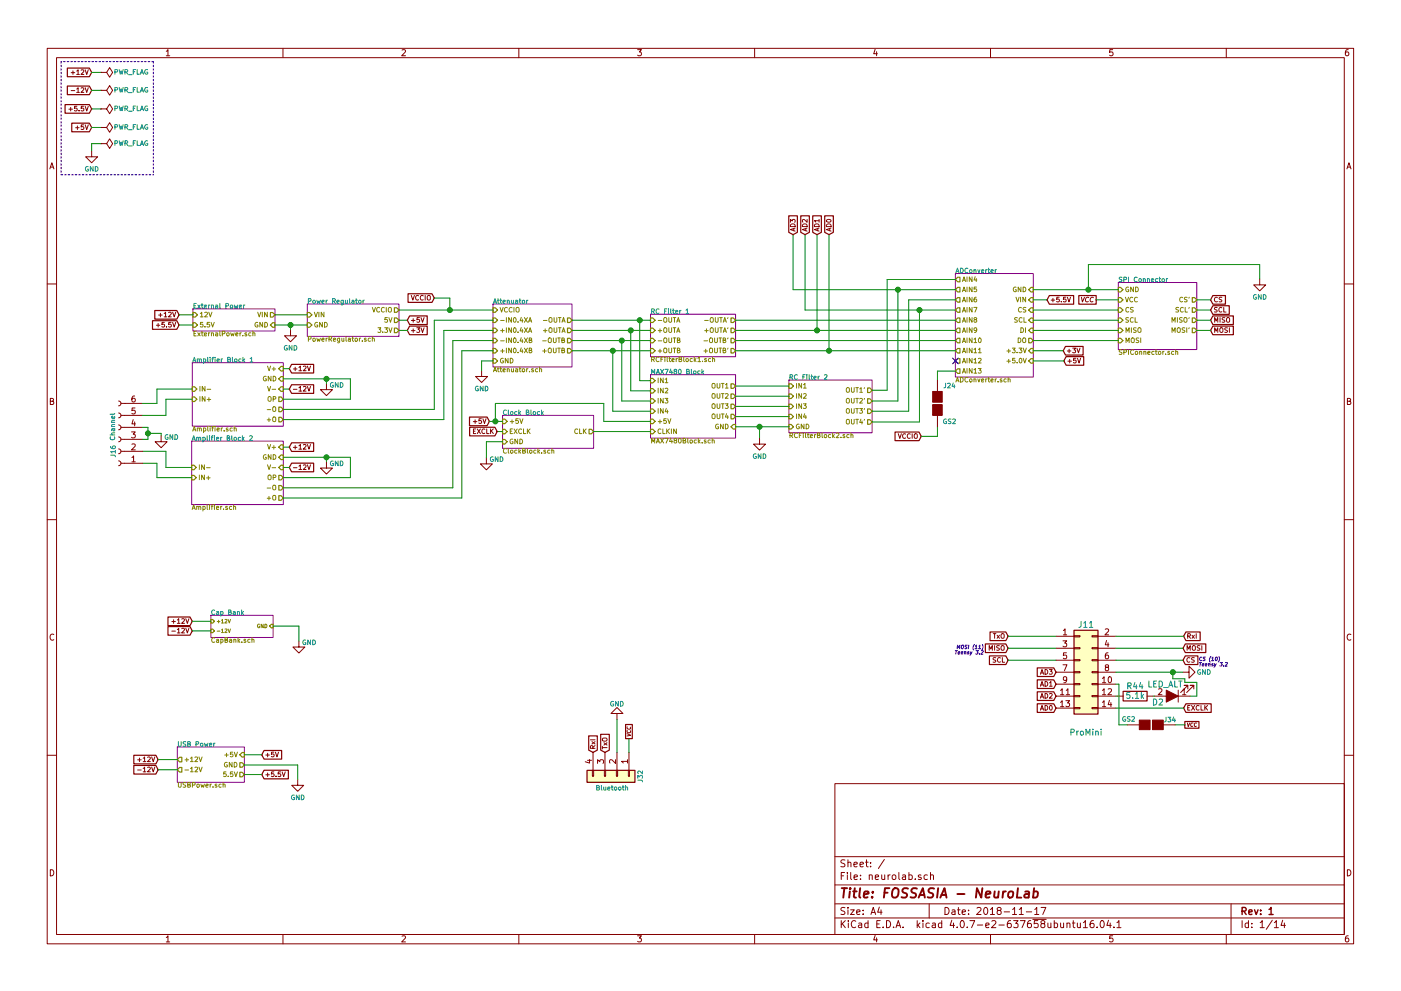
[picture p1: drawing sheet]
<svg xmlns="http://www.w3.org/2000/svg" width="297mm" height="210mm" viewBox="0 0 297 210" stroke-linecap="round" stroke-linejoin="round" font-family="sans-serif">
<g fill="none" stroke="#840000" stroke-width=".21">
<path d="M10 10.3h277v189.9h-277zM12 12.2h273v186.1h-273zM15.1 15.4h.7M15.1 19.2h.7M15.5 15v.8M16.3 15.1l.3-.3v1M16.3 18.9l.3-.3v1M16.3 15.8h.5M16.3 19.6h.5M17.2 14.9l.4-.1 .2 .3-.6 .7h.6M17.2 18.7l.4-.1 .2 .3-.6 .7h.6M18.1 14.8l.3 1 .3-1"/>
<path d="M18.1 18.6l.3 1 .3-1M21.3 19.2h.1M21.3 19.2h1.3l.6-1 .7 1-.7 1-.6-1M21.3 15.4h.1M21.3 15.4h1.3l.6-1.1 .7 1.1-.7 1-.6-1M35.3 10.9l.3-.4v1.3M35.3 11.8h.7M60 10.3v1.9M85.2 10.6l.5-.1 .3 .4-.8 .9h.8M110 10.3v1.9M135.2 10.5h.8l-.4 .5 .3 .1 .1 .2-.1 .4-.2 .1-.5-.1M160 10.3v1.9"/>
<path d="M185.5 10.5l-.3 .9h.8M185.9 11v.8M210 10.3v1.9M235.9 10.5h-.6v.6h.6l.1 .5-.3 .2-.4-.1M260 10.3v1.9M285.9 10.5l-.4 .1-.2 .2-.1 .8 .3 .2 .4-.1 .1-.4-.1-.2-.4-.1-.3 .3M10.6 35.8l.4-1.3 .4 1.3M10.7 35.5h.6M14.6 23.2h.8M15 22.8v.7M16 27.1h.8M16.3 22.5h-.5v.5h.5l.1 .4-.2 .1-.4-.1"/>
<path d="M16.4 26.7v.8M16.8 23.4v.1M17.7 22.5h-.5v.5h.5l.1 .4-.2 .1-.4-.1M17.7 26.5h-.5v.5l.5-.1 .1 .4-.2 .2-.4-.1M18.1 22.5l.3 1 .3-1M18.1 26.5l.3 1 .3-1M19.4 32v1.3h1.3l-1.3 1.2-1.2-1.2h1.2M21.3 30.5h.1M21.3 30.5h1.3l.6-1 .7 1-.7 1-.6-1M21.3 23.1h.1M21.3 23.1h1.3l.6-1 .7 1-.7 1-.6-1M21.3 27h.1"/>
<path d="M21.3 27h1.3l.6-1 .7 1-.7 1.1-.6-1.1M285.6 35.8l.4-1.3 .4 1.3M285.7 35.5h.6M167.6 47.2v-.6l.4 .3 .1-.3h.4v.6M167.7 47.6a.51 .51 0 0 1 .6-.1 .51 .51 0 0 1 .3 .6h-1zM168.3 48.5v.5M168.6 48.4l-1 .3 1 .3M170.3 47.6a.51 .51 0 0 1 .6-.1 .51 .51 0 0 1 .2 .6h-1zM170.8 48.5v.5M171.1 48.4l-1 .3 1 .3M171.1 46.6v.6l-.7-.6-.3 .2 .1 .3M172.8 47.6a.51 .51 0 0 1 .6-.1 .51 .51 0 0 1 .3 .6h-1z"/>
<path d="M173.4 48.5v.5M173.7 48.4l-1 .3 1 .3M173.7 46.8h-1l.2 .3M173.7 46.6v.5M175.3 47.7a.52 .52 0 0 1 .6-.2 .52 .52 0 0 1 .3 .6h-1zM175.3 46.7a.47 .47 0 0 1 .5-.2 .47 .47 0 0 1 .3 .5 .48 .48 0 0 1-.5 .2 .48 .48 0 0 1-.3-.5zM175.9 48.5v.5M176.2 48.4l-1 .3 1 .3M267.1 59.2v1.2h1.3l-1.3 1.3-1.3-1.3h1.3M10 60.2h2M33.1 69h.8M33.5 68.6v.8"/>
<path d="M33.6 66.8h.8M34 66.5v.7M34.8 66.5l.3-.3v1M34.8 67.2h.6M34.8 68.4h-.4l-.1 .5 .5-.1 .1 .4-.2 .2-.4-.1M35.3 69.3v.1M35.7 66.3l.4-.1 .2 .3-.6 .7h.6M36.3 68.4h-.5l-.1 .5 .5-.1 .1 .4-.2 .2-.4-.1M36.6 68.4l.3 1 .4-1M36.6 66.2l.3 1 .4-1M61.6 70v1.2h1.3l-1.3 1.3-1.3-1.3h1.3M62.2 78.3h.8"/>
<path d="M62.6 77.9v.8M63.4 77.9l.3-.2v1M63.4 78.7h.6M64.3 77.8l.4-.1 .2 .2-.6 .8h.6M65.2 77.7l.3 1 .3-1M87.2 62.7l.3 1 .4-1M87.2 68h.8M87.2 70.1h.8M87.6 67.6v.8M87.6 69.8v.7M88.4 69.5h.6l-.4 .4 .4 .2-.1 .3h-.5M88.7 62.8a.44 .44 0 0 0-.6 .4 .44 .44 0 0 0 .6 .4"/>
<path d="M88.9 67.4h-.5v.5l.5-.1 .1 .4-.2 .2-.4-.1M89.3 67.4l.3 1 .3-1M89.3 69.5l.3 1 .3-1M89.7 62.8a.44 .44 0 0 0-.6 .4 .44 .44 0 0 0 .6 .4M90.1 62.7v1M90.7 62.7h.3l.2 .1v.7l-.2 .2-.4-.2v-.5zM102.1 78.6v1.3h1.3l-1.3 1.2-1.3-1.2h1.3M222.9 63.7h.7M223.2 63.3v.8M224.6 63.1h-.5l-.1 .4h.5l.1 .4-.2 .2-.4-.1M225 64v.1M226 63.1h-.5v.4h.4l.1 .4-.2 .2-.3-.1"/>
<path d="M226.3 74.5h.8M226.3 63.1l.3 1 .4-1M226.4 76.6h.8M226.7 74.1v.7M226.8 76.2v.8M227.4 73.9h.6l-.3 .3 .3 .2v.3h-.6M228.1 76h-.5v.5l.5-.1 .1 .4-.2 .2-.4-.1M228.3 73.9l.4 .9 .3-.9M228.4 76l.4 1 .3-1M229.3 63.1l.2 1 .4-1M230.8 63.2a.46 .46 0 0 0-.6 .3 .46 .46 0 0 0 .5 .5M231.8 63.2a.46 .46 0 0 0-.7 .3 .46 .46 0 0 0 .6 .5"/>
<path d="M257.5 68.4v-1l.4 .7 .3-.7v1M257.5 70.5v-1l.4 .8 .3-.8v1M258.1 65.3h-.6a.41 .41 0 0 0 .5 .5v.4h-.5M258.1 63.2a.44 .44 0 0 0-.6 .4 .44 .44 0 0 0 .6 .4M258.7 67.4v1M258.8 69.6l.3-.1 .2 .2v.7l-.2 .1-.4-.1-.1-.5zM259.1 63.1l-.6 .1a.41 .41 0 0 0 .5 .5v.3h-.5M259.1 65.3a.44 .44 0 0 0-.7 .4 .44 .44 0 0 0 .7 .4M259.5 65.2v1h.4M259.7 67.4l-.5 .1a.41 .41 0 0 0 .4 .5v.3h-.5M260.1 67.5l.2-.1 .4 .1-.1 .8-.5-.1zM260.2 69.6h-.5a.41 .41 0 0 0 .5 .5l-.1 .4h-.4"/>
<path d="M260.7 69.5v1M285 60.2h2M10.7 85.1h.5l.1-.5-.6-.1v1.3h.5l.2-.4-.3-.3M25.1 85.1l.4 .1 .2 .3-.2 .4-.4 .2M25.1 87.6l.4 .2 .2 .2-.2 .5-.4 .1M25.1 90.2l.4 .1 .2 .3-.2 .4-.4 .2M25.1 92.7l.4 .1 .2 .3-.2 .4-.4 .2M25.1 95.2l.4 .2 .2 .3-.2 .4-.4 .2M25.1 97.8l.4 .1 .2 .3-.2 .4-.4 .2M25.7 85.6h4.5M25.7 88.1h4.5M25.7 90.7h4.5"/>
<path d="M25.7 93.2h4.5M25.7 95.8h4.5M25.7 98.3h4.5M27.9 91.6h.8l-.5 .5 .4 .1v.6l-.2 .1-.5-.1M28 97.1l.3-.4v1.3M28 94.3l.4-.1 .3 .3-.8 .9h.8M28 98h.7M28.2 89l-.2 .9h.7M28.5 84l-.3 .1-.2 .2v.7l.2 .3 .4-.1-.1-.6-.3-.1-.2 .2M28.5 89.5v.9M28.6 86.6h-.6v.5h.6v.6l-.2 .1-.4-.1M34.2 92.5v1.2h1.2l-1.2 1.3-1.3-1.3h1.3"/>
<path d="M62.2 82.6h.8M62.2 99.2h.8M62.2 94.9h.8M62.6 94.5v.8M63.4 82.3l.3-.3v1M63.4 98.9l.3-.3v1M63.4 94.6l.3-.3v1M63.4 83h.6M63.4 99.6h.6M63.4 95.3h.6M64.3 82.1l.4-.1 .2 .3-.6 .7h.6M64.3 98.7l.4-.1 .2 .3-.6 .7h.6"/>
<path d="M64.3 94.4l.4-.1 .2 .3-.6 .7h.6M65.2 82l.3 1 .3-1M65.2 98.6l.3 1 .3-1M65.2 94.3l.3 1 .3-1M69.2 81.4v1.3h1.3l-1.3 1.2-1.3-1.2h1.3M69.2 98v1.3h1.3l-1.3 1.3-1.3-1.3h1.3M100.4 89.5h.7M100.4 91.5h.3M100.7 89.1v.7M100.9 91h-.5v1h.5M101.2 91l.7 1M101.9 91l-.7 1"/>
<path d="M102.1 88.8h-.5l-.1 .5h.5l.1 .4-.2 .1-.4-.1M102.4 88.8l.3 1 .3-1M102.8 91.1a.44 .44 0 0 0-.6 .4 .44 .44 0 0 0 .6 .4M103.1 97.1v1.3h1.3l-1.3 1.3-1.2-1.3h1.2M103.2 91v1h.5M104 91v1M104.2 91.4l.4 .6M104.6 91l-.6 .6M161 93v1.2h1.3l-1.3 1.3-1.2-1.3h1.2M190.4 92l.4 1 .3-1M192 92.1a.44 .44 0 0 0-.6 .4 .44 .44 0 0 0 .6 .4M193 92.1a.44 .44 0 0 0-.7 .4 .44 .44 0 0 0 .7 .4"/>
<path d="M193.4 92v1M193.9 92.2l.2-.2 .4 .2-.1 .8-.5-.1zM198.8 80.5v2.6M198.8 88.1v2.6M285.7 85.1h.5l.1-.5-.6-.1v1.3h.5l.2-.4-.3-.3M10 110.3h2M285 110.3h2M11.4 134.6a.58 .58 0 0 0-.8 .6 .58 .58 0 0 0 .8 .5M36.4 131.9h.8M36.4 133.9h.8M36.8 131.5v.8M37.6 131.5l.3-.2v1"/>
<path d="M37.6 133.6l.3-.3v1M37.6 132.3h.6M37.6 134.3h.6M38.5 131.4l.4-.1 .2 .2-.6 .8h.6M38.5 133.4l.4-.1 .2 .3-.6 .7h.6M39.4 131.3l.3 1 .4-1M39.4 133.3l.3 1 .4-1M63.4 136v1.3h1.2l-1.2 1.3-1.3-1.3h1.3M209.7 138v-1l.4 .7 .3-.7v1M210.6 134.4h.6M210.9 134.4v1M210.9 137v1"/>
<path d="M211.1 139.6h-.5a.41 .41 0 0 0 .5 .5l-.1 .4h-.5M211.4 134.8l.5 .6M211.9 137l-.5 .1a.41 .41 0 0 0 .4 .5v.3h-.5M211.9 134.8l-.5 .6M212.1 139.6a.44 .44 0 0 0-.6 .4 .44 .44 0 0 0 .6 .4M212.3 137.1l.2-.1 .4 .1-.1 .8-.5-.1zM212.3 134.6l.2-.2 .4 .2-.1 .8-.5-.1zM212.5 139.5v1h.5M223.9 135h3.8M223.9 137.5h3.8M225.4 136h.8l-.5 .4 .4 .1v.6l-.2 .1-.5-.1M225.5 133.8l.3-.4v1.3"/>
<path d="M225.5 134.7h.7M226.1 138.5h-.6v.6h.6v.5l-.2 .2-.4-.2M227.7 139.9h1.3v.3h-1.3zM227.7 137.4h1.3v.3h-1.3zM227.7 134.9h1.3v.2h-1.3zM231.5 139.9h1.3v.3h-1.3zM231.5 137.4h1.3v.3h-1.3zM231.5 134.9h1.3v.2h-1.3zM232.8 135h3.8M232.8 137.5h3.8M234.3 133.5l.5-.1 .3 .4-.8 .9h.8M234.6 135.9l-.3 .9h.8"/>
<path d="M234.9 138.5l-.3 .1-.2 .2-.1 .7 .3 .3 .4-.2-.1-.6h-.3l-.3 .2M234.9 136.4v.8M251.7 138v-1l.3 .7 .3-.7v1M251.8 135l.5-.1v-.4l-.5-.1v1M252.1 135l.3 .4M252.3 139.6a.44 .44 0 0 0-.7 .4 .44 .44 0 0 0 .7 .4M252.7 134.8l.5 .6M252.9 137h.3l.2 .1v.7l-.2 .2-.4-.2v-.5zM253.2 139.6h-.5a.41 .41 0 0 0 .5 .5l-.1 .4h-.5M253.2 134.8l-.5 .6M253.6 134.4v1M254.4 137l-.5 .1a.41 .41 0 0 0 .5 .5l-.1 .3h-.5"/>
<path d="M254.8 137v1M286.4 134.6a.58 .58 0 0 0-.8 .6 .58 .58 0 0 0 .8 .5M56.7 159.8v.8M58.1 159.6h-.5l-.1 .5 .5-.1 .1 .4-.2 .2-.4-.1M58.4 159.6l.3 1 .4-1M125.2 157h1M125.5 157.3l.7 .6M125.7 158.8v-.5l-.4-.1-.1 .6h1M125.7 159.6v3.8M126.2 158.2l-.5 .3M126.2 157.3l-.7 .6M127.7 158.3v.6"/>
<path d="M127.7 158.6h1M127.8 156.7l.8-.1 .1 .4-.3 .2h-.5l-.2-.2zM128 157.6l.7 .5M128.3 159.6v3.8M128.7 157.6l-.7 .5M130.8 151.4h1.3l-1.3-1.3-1.3 1.3h1.3v1.2M130.8 159.6v3.8M132.9 155.6l.8 .4-.8 .2M133 155a.34 .34 0 0 0 .3 .5 .34 .34 0 0 0 .3-.5M133 154.2a.34 .34 0 0 0 .3 .5 .34 .34 0 0 0 .3-.4M133.3 159.6v3.8M220.6 143l.3-.9 .4 .9"/>
<path d="M220.6 148.1l.3-1 .4 1M220.6 145.6l.3-1 .4 1M220.6 150.7l.3-1 .4 1M220.7 142.8h.5M220.7 147.8h.5M220.7 145.3h.5M220.7 150.4h.5M221.6 142.1a.5 .5 0 0 1 .6 .5 .5 .5 0 0 1-.6 .4zM221.6 147.1a.5 .5 0 0 1 .6 .5 .5 .5 0 0 1-.6 .5zM221.6 144.6a.5 .5 0 0 1 .6 .5 .5 .5 0 0 1-.6 .5zM221.6 149.7a.5 .5 0 0 1 .6 .5 .5 .5 0 0 1-.6 .5zM222.5 142.1h.6l-.3 .3 .3 .2-.1 .3h-.5"/>
<path d="M222.5 147.2l.4-.1 .2 .3-.6 .7h.6M222.5 144.9l.3-.3v1M222.5 145.6h.6M222.6 149.8l.2-.1a.48 .48 0 0 1 .3 .5 .48 .48 0 0 1-.4 .4l-.2-.3zM223.9 147.7h3.8M223.9 140.1h3.8M223.9 142.6h3.8M223.9 145.2h3.8M223.9 150.2h3.8M224.8 146.5l.4-.4v1.3M224.8 149l.4-.3v1.2M224.8 147.4h.8"/>
<path d="M224.8 149.9h.8M225.4 141h.8l-.5 1.3M226 148.7h.8l-.5 .4 .4 .1v.6l-.2 .1-.5-.1M226.1 146.5l.3-.4v1.3M226.1 147.4h.7M226.2 144.1l-.3 .3-.3-.1-.1-.6 .4-.1 .3 .2-.1 .7-.3 .4h-.2M227.7 150.1h1.3v.3h-1.3zM227.7 147.6h1.3v.2h-1.3zM227.7 145h1.3v.3h-1.3zM227.7 142.5h1.3v.2h-1.3zM231.5 150.1h1.3v.3h-1.3zM231.5 147.6h1.3v.2h-1.3z"/>
<path d="M231.5 145h1.3v.3h-1.3zM231.5 142.5h1.3v.2h-1.3zM232.8 147.7h3.8M232.8 140.1h3.8M232.8 142.6h3.8M232.8 145.2h3.8M232.8 150.2h3.8M233.7 143.9l.4-.3v1.3M233.7 146.5l.4-.4v1.3M233.7 149l.4-.3v1.2M233.7 144.9h.7M233.7 147.4h.7"/>
<path d="M233.7 149.9h.7M234.6 141.6l-.3-.3 .1-.2h.6v.3l-.6 .2-.1 .2 .1 .4 .2 .1h.2l.3-.2-.1-.4-.2-.1M234.9 146.2l.5-.1 .3 .4-.8 .9h.8M235.1 143.7l.1-.1a.67 .67 0 0 1 .5 .6 .67 .67 0 0 1-.5 .7l-.3-.5zM235.2 148.6l-.3 .9h.8M235.5 149.1v.8M236.9 147.7h1.2M239 153.8h2.6M243.2 147.7h1.3M244.7 147.7h7.6M245.6 146.2l.5-.1 .3 .4-.8 .9h.8M246.6 153.8h2.6"/>
<path d="M249.8 146.4v2.6M250.7 146.5l.4-.4v1.3M250.7 147.4h.7M250.8 142.6h1.3v-1.3l1.3 1.3-1.3 1.3v-1.3M251.8 153.4l.1 .7 .4-.7M251.8 150.2h.3M251.8 146.2v-.8h-.7h.7l-1.5 1.5M252.3 149.7h-.5v1h.5M252.6 149.7l.7 1M253 153.4a.34 .34 0 0 0-.6 .3 .34 .34 0 0 0 .5 .4M253.1 146.2v-.8h-.8h.8l-1.5 1.5M253.3 149.7l-.7 1"/>
<path d="M253.7 153.4a.34 .34 0 0 0-.5 .3 .34 .34 0 0 0 .4 .4M254.2 149.8a.44 .44 0 0 0-.6 .4 .44 .44 0 0 0 .6 .4M254.6 149.7v1h.5M255.4 149.7v1M255.6 150.1l.4 .6M256 149.7l-.6 .5M10 160.2h2M29.2 161.2h.7M29.2 163.4h.7M29.6 160.8v.8M30.4 160.9l.3-.3v1M30.4 163l.3-.2v.9"/>
<path d="M30.4 161.6h.5M30.4 163.7h.5M31.3 160.7l.4-.1 .2 .3-.6 .7h.6M31.3 162.9l.4-.1 .2 .2-.6 .7h.6M32.2 160.6l.3 1 .3-1M32.2 162.8l.3 .9 .3-.9M56.4 164.4h.7M56.4 160.2h.7M56.7 164v.8M58.1 163.8h-.5l-.1 .5 .5-.1 .1 .4-.2 .2-.4-.1M58.5 164.7v.1M59.5 163.8h-.5v.5l.4-.1 .1 .4-.2 .2-.3-.1"/>
<path d="M59.8 163.8l.3 1 .4-1M63.1 165.3v1.3h1.3l-1.3 1.3-1.3-1.3h1.3M124.6 161.3h.8M125 161.1v.8l-.9-.3M125.6 163.4h.3v1.3h-.3zM126.7 162v-.8l.5 .4 .1-.4h.5l.2 .2-.2 .6M128.1 163.4h.3v1.3h-.3zM130.5 161.2v.8l-.9-.8-.4 .2 .1 .5M130.7 163.4h.2v1.3h-.2zM133 161.5h-1.2l.3 .4M133 161.2v.7M133.2 163.4h.3v1.3h-.3z"/>
<path d="M177 166.3h108v32h-108zM285 160.2h2M10.7 184.5a.65 .65 0 0 1 .7 .7 .65 .65 0 0 1-.7 .6zM35.3 198.9l.3-.4v1.3M35.3 199.8h.7M60 198.3v1.9M85.2 198.6l.5-.1 .3 .4-.8 .9h.8M110 198.3v1.9M135.2 198.5h.8l-.4 .5 .3 .1 .1 .2-.1 .4-.2 .1-.5-.1M160 198.3v1.9M177 194.8h108M177 191.8h108"/>
<path d="M177 187.8h108M177 181.8h108M178.4 195.3v1.5M178.4 185.8h.5M178.6 196l.6 .8M179.1 185.1h-.7v1.5M179.1 192.6l-.5-.1-.3 .3 .1 .3 .7 .4v.4l-.2 .1-.6-.1M179.1 182.5l-.5-.1-.3 .3 .1 .3 .7 .4v.4l-.2 .1-.6-.1M179.2 195.3l-.8 .9M179.7 185.1v.2M179.7 185.6v1M179.8 192.5v.2"/>
<path d="M179.8 183.1l.2-.2 .4 .1v.9M179.8 182.4v1.5M179.8 193v1M179.9 195.3v.2M179.9 195.8v1M180.3 193h.8l-.8 1h.8M180.4 185.1v1.3l.2 .2M181.1 183.4l.7-.1-.1-.3-.4-.1-.2 .2v.7h.6M181.1 186.1l.7-.1-.1-.3-.4-.1-.2 .2 .1 .7h.5M181.4 195.5a.71 .71 0 0 0-1 .5 .71 .71 0 0 0 .8 .8l.2-.1M181.6 193.5l.7-.1v-.3l-.4-.1-.3 .2 .1 .7h.6M182.1 195.9h.6v.9"/>
<path d="M182.3 183.4l.8-.1-.1-.3-.4-.1-.3 .2 .1 .7h.6M182.4 186.5v.1M182.4 185.7v.1M182.7 196.2l-.7 .3 .2 .3 .5-.1M183 193.9v.1M183 193.1v.1M183.5 182.9h.6M183.7 182.4v1.3l.4 .2M184 195.9l-.4-.1-.3 .3 .1 .6 .2 .1 .4-.1M184 195.3v1.5M184.3 185.7l.2-.1 .4 .1v.9M184.3 185.6v1"/>
<path d="M184.6 183.8v.1M184.6 183v.1M184.7 194l.4-1.5 .5 1.5M184.8 193.6h.7M185.5 198.5l-.3 .9h.8M185.6 186.1l.7-.1-.1-.3-.4-.1-.2 .2v.7h.6M185.9 199v.8M185.9 196h.5M186.4 192.5l-.3 1h.9M186.6 195.3h-.7v1.5h.7M186.8 193v1M186.9 185.6l.1 .9 .4 .1 .2-.1"/>
<path d="M187.2 196.7v.1M187.5 182.3l-1.3 2M187.6 185.6v1M188 195.3a.76 .76 0 0 1 .8 .8 .76 .76 0 0 1-.8 .7zM188.3 185.6v1M188.7 185.6l-.4 .3M189.2 185.7l.2-.1 .5 .1v.6l-.1 .2-.4 .1-.2-.1zM189.5 196.7v.1M190 196.8l.4-1.5 .6 1.5M190.1 196.4h.7M190.6 185.1v1.3l.2 .2M191.4 185.7h.5l.1 .9"/>
<path d="M191.5 196.7v.1M192 186l-.7 .3 .2 .3 .5-.1M192.7 185.7l.4-.1 .3 .3-.1 .6h-.6M192.7 185.1v1.5M194.1 186.5v.1M194.5 195.3v1.5M194.6 196.3l.4 .5M195 195.8l-.5 .6M195.3 185.7l-.4-.1-.2 .2 .1 .2 .5 .2v.3h-.6M195.7 195.3v.2M195.7 195.8v1M196.6 185.7l-.4-.1-.3 .3 .1 .6 .2 .1 .4-.1"/>
<path d="M197 191.8v3M197 195.9l-.4-.1-.3 .3 .1 .6 .2 .1 .4-.1M197.3 185.7l.2-.1 .4 .1v.9M197.3 185.1v1.5M197.7 195.9h.6v.9M198.3 196.2l-.7 .3 .2 .3 .5-.1M199.7 195.9l-.5-.1-.2 .3v.6l.2 .1 .5-.1M199.7 195.3v1.5M200.4 192.5a.76 .76 0 0 1 .8 .8 .76 .76 0 0 1-.8 .7zM201.8 195.2l-.4 1.1h1M201.9 193.1h.5l.1 .9M202.2 195.8v1"/>
<path d="M202.5 193.4l-.7 .3 .2 .3 .5-.1M202.9 196.7v.1M203 193h.6M203.2 192.5v1.3l.4 .2M203.8 195.4l.1-.1a.8 .8 0 0 1 .6 .8 .8 .8 0 0 1-.6 .7 .97 .97 0 0 1-.1-1.4zM204 193.5l.7-.1-.1-.3-.4-.1-.2 .2 .1 .7h.5M205.1 196.7v.1M205.4 193.9v.1M205.4 193.1v.1M205.6 195.3h1.1l-.7 1.5M207.1 192.7l.6-.2 .3 .5-.9 1h.9M207.2 196.3h1.2"/>
<path d="M208.7 192.7l.2-.2a.8 .8 0 0 1 .5 .8 .8 .8 0 0 1-.5 .7l-.3-.5zM209 196.3l.7-.1v-.3l-.5-.1-.2 .2 .1 .7h.6M210 193l.4-.5v1.5M210 194h.8M210 198.3v1.9M210.3 195.5l.6-.2 .3 .5-1 1h1M211.7 193.2l-.3-.3 .1-.2 .2-.2 .4 .1 .2 .2-.1 .2-.5 .2-.3 .3v.2l.3 .3h.3l.3-.3v-.2l-.3-.3M211.8 196.3h1.1M212.9 193.5h1.1M214.3 195.3l-.5 .1a1.11 1.11 0 0 0-.1 1.3l.4 .1 .3-.1v-.5l-.3-.3-.4 .1-.1 .2M214.7 193l.4-.5v1.5M214.7 194h.8"/>
<path d="M214.9 195.3h.9l-.5 .6 .5 .1v.7l-.2 .1-.7-.1M216.1 193l.4-.5v1.5M216.1 194h.9M216.3 195.3h1l-.6 1.5M217.6 193.5h1.1M218.5 195.3l-.4 .1a1.11 1.11 0 0 0-.1 1.3l.4 .1 .2-.1 .1-.5-.3-.3-.4 .1-.2 .2M219 195.1h2.8M219.4 193l.4-.5v1.5M219.4 194h.8M220 195.3h-.7v.7h.7l.1 .2-.1 .5-.2 .1-.5-.1M220.7 192.5h1l-.6 1.5M221 196l-.3-.3 .1-.2 .2-.2 .4 .1 .1 .2v.2l-.5 .2-.3 .3 .1 .4 .2 .1h.3l.2-.3v-.2l-.2-.3"/>
<path d="M222.2 195.8v.9l.4 .1 .2-.1M222.8 195.8v1M223.5 195.9l.5-.1 .2 .3-.1 .6h-.6M223.5 195.3v1.5M224.9 195.8v.9l.4 .1 .2-.1M225.5 195.8v1M226.2 196l.2-.2 .4 .1v.9M226.2 195.8v1M227.4 195.8h.5M227.6 195.3v1.3l.3 .2M228.4 195.8l.1 .9 .4 .1 .2-.1M229.1 195.8v1"/>
<path d="M229.7 195.8l.4-.5v1.5M229.7 196.8h.9M231.8 195.3l-.4 .1a1.11 1.11 0 0 0-.1 1.3l.4 .1 .2-.1 .1-.5-.3-.3-.4 .1-.2 .2M232.6 196.7v.1M233.4 195.5l.2-.2a.8 .8 0 0 1 .5 .8 .8 .8 0 0 1-.5 .7l-.4-.5zM235 195.2l-.3 1.1h.9M235.4 195.8v1M235.9 198.5h-.6v.7l.6-.1 .1 .5-.3 .2-.4-.1M236.2 196.7v.1M236.8 195.8l.4-.5v1.5M236.8 196.8h.9M260 198.3v1.9"/>
<path d="M261 191.8v6.5M263.3 195.3v1.5M264.7 195.9l-.4-.1-.3 .3 .1 .6 .2 .1 .4-.1M264.7 195.3v1.5M265.4 196.7v.1M265.4 195.9v.1M267.2 195.8l.4-.5v1.5M267.2 196.8h.8M269.7 195.2l-1.2 2M270.2 195.8l.4-.5v1.5M270.2 196.8h.8M272 195.2l-.4 1.1h.9"/>
<path d="M272.3 195.8v1M285.7 184.5a.65 .65 0 0 1 .7 .7 .65 .65 0 0 1-.7 .6zM285.9 198.5l-.4 .1-.2 .3-.1 .7 .3 .2 .4-.1 .1-.4-.1-.2-.4-.1-.3 .3"/>
</g>
<path d="M263.3 193.3l.8-.1 .1-.2-.1-.3-.2-.2h-.6v1.5M263.7 193.3l.5 .7M264.8 193.5l.7-.1-.1-.3-.4-.1-.2 .2v.7h.6M266 193l.3 1 .4-1M267.3 193.9v.1M267.3 193.1v.1M269.1 193l.4-.5v1.5M269.1 194h.8" fill="none" stroke="#840000" stroke-width=".3"/>
<g fill="none" stroke="#840000" stroke-width=".41">
<path d="M178.5 188.4h1.1M179 188.4l-.2 2M180.2 189.1l-.2 1.3M180.3 188.4l-.1 .2 .2-.1-.1-.1-.1 .2M180.9 189.1h.7M181.2 188.4l-.2 1.8 .1 .1 .4 .1M182.4 188.4l-.2 1.8 .2 .2M183.2 189.8l.9-.2v-.4l-.6-.1-.3 .3v.9h.7M184.9 190.3v.1M185.1 189.2l-.1 .2-.1-.1 .2-.1-.1 .2M187.5 189.4h.7M188.6 188.4h-1l-.2 2"/>
<path d="M189.3 188.7a.66 .66 0 0 1 1.2 0 1.43 1.43 0 0 1-.6 1.7l-.6-.1a1.49 1.49 0 0 1 0-1.6zM192.5 188.5l-.8-.1-.3 .2v.6l.8 .4 .1 .5-.4 .3-.8-.1M194.4 188.5l-.8-.1-.3 .2v.6l.8 .4 .1 .5-.4 .3-.8-.1M194.8 190.4l.9-2 .4 2M195 189.9h1M198 188.5l-.7-.1-.3 .2-.1 .6 .8 .4 .1 .5-.4 .3-.7-.1M198.9 188.4l-.2 2M199.4 190.4l.9-2 .4 2M199.6 189.9h1M203 189.7h1.5M208.3 188.4l-.2 2-1-2-.2 2M209 189.8l1-.2-.1-.4-.6-.1-.3 .3v.9h.8"/>
<path d="M210.9 189.1l-.1 1.2 .5 .1 .3-.1M211.8 189.1l-.2 1.3M212.7 189.1l-.2 1.3M213.3 189.1l-.4 .1-.3 .3M213.9 189.3l.3-.2 .6 .2v.8l-.4 .3-.6-.1zM215.8 188.4l-.2 2h.9M217.4 189.2h.7v1.2M218.2 189.6l-.7 .1a.4 .4 0 0 0-.3 .3 .4 .4 0 0 0 .2 .4l.7-.1M219.2 189.2l.5-.1 .3 .2-.1 1a.67 .67 0 0 1-.9 0M219.3 188.4l-.3 2"/>
</g>
<g fill="none" stroke="#840084" stroke-width=".21">
<path d="M202.6 58h16.5v22h-16.5zM237.1 59.9h16.6v14.3h-16.6zM40.8 77h19.3v13.4h-19.3zM40.9 65.5h17.4v4.7h-17.4zM65.2 64.5h19.4v6.9h-19.4zM104.5 64.5h16.8v13.3h-16.8zM137.9 66.7h18.1v9h-18.1zM137.9 79.5h18.1v13.5h-18.1zM40.6 93.6h19.5v13.5h-19.5zM106.6 88.1h19.3v7h-19.3zM167.3 80.6h17.6v11.2h-17.6zM44.7 130.6h13.2v4.6h-13.2z"/>
<path d="M37.6 158.5h14.2v7.5h-14.2z"/>
</g>
<g fill="none" stroke="#008484" stroke-width=".21">
<path d="M24.4 19.1l.4-.1 .1-.3-.5-.1v1M24.4 15.3l.4-.1 .1-.3-.5-.1v.9M25.3 18.6l.2 1 .2-.8 .2 .8 .2-1M25.3 14.8l.2 .9 .2-.7 .2 .7 .2-.9M26.5 19.1l.5-.1v-.3l-.5-.1v1M26.5 15.3l.5-.1v-.3l-.5-.1v.9M26.7 19.1l.4 .5M26.7 15.3l.4 .4M27.3 19.7h.7M27.3 15.8h.7M28.2 19h.4M28.2 15.2h.4"/>
<path d="M28.7 18.6h-.5v1M28.7 14.8h-.5v.9M29.1 18.6v1h.5M29.1 14.8v.9h.5M29.8 19.6l.3-1 .3 1M29.8 15.7l.3-.9 .3 .9M29.8 19.3h.5M29.8 15.5h.5M31.3 18.6a.45 .45 0 0 0-.6 .5 .45 .45 0 0 0 .6 .4v-.4h-.2M31.3 14.8a.45 .45 0 0 0-.6 .5 .45 .45 0 0 0 .6 .3v-.3h-.2M18.7 35.4a.45 .45 0 0 0-.6 .4 .45 .45 0 0 0 .6 .4v-.3h-.2M19.7 35.3v1l-.5-1v1"/>
<path d="M20.2 35.3a.5 .5 0 0 1 .6 .5 .5 .5 0 0 1-.6 .5zM24.4 30.4l.4-.1 .1-.3-.5-.1v1M24.4 23h.4l.1-.4-.5-.1v1M24.4 27l.4-.1 .1-.4-.5-.1v1M25.3 29.9l.2 1 .2-.8 .2 .8 .2-1M25.3 22.5l.2 1 .2-.7 .2 .7 .2-1M25.3 26.4l.2 1 .2-.7 .2 .7 .2-1M26.5 30.4l.5-.1v-.3l-.5-.1v1M26.5 23h.5v-.4l-.5-.1v1M26.5 27l.5-.1v-.4l-.5-.1v1M26.7 30.4l.4 .5M26.7 23l.4 .5"/>
<path d="M26.7 27l.4 .4M27.3 31h.7M27.3 23.6h.7M27.3 27.5h.7M28.2 30.3h.4M28.2 23h.4M28.2 26.9h.4M28.7 29.9h-.5v1M28.7 22.5h-.5v1M28.7 26.4h-.5v1M29.1 29.9v1h.5M29.1 22.5v1h.5"/>
<path d="M29.1 26.4v1h.5M29.8 30.9l.3-1 .3 1M29.8 23.5l.3-1 .3 1M29.8 27.4l.3-1 .3 1M29.8 30.6h.5M29.8 23.2h.5M29.8 27.1h.5M31.3 29.9a.45 .45 0 0 0-.6 .5 .45 .45 0 0 0 .6 .4v-.4h-.2M31.3 22.5a.45 .45 0 0 0-.6 .5 .45 .45 0 0 0 .6 .4v-.3h-.2M31.3 26.5a.45 .45 0 0 0-.6 .4 .45 .45 0 0 0 .6 .4v-.3h-.2M202.7 57.9l.3-1 .3 1M202.7 57.6h.5"/>
<path d="M203.6 56.9a.5 .5 0 0 1 .6 .5 .5 .5 0 0 1-.6 .5zM205.2 57a.44 .44 0 0 0-.6 .4 .44 .44 0 0 0 .6 .4M205.7 57.3l.2-.1 .2 .2v.3l-.2 .2-.3-.2zM206.5 57.3h.4v.6M206.5 57.2v.7M207.3 57.2l.2 .7 .3-.7M208.1 57.6l.5-.2-.1-.1-.2-.1-.2 .2 .1 .4h.3M209 57.2v.7M209.3 57.2l-.3 .2M209.5 57.2h.4M209.6 56.9v.9l.3 .1M210.1 57.6l.5-.2-.1-.1-.2-.1-.2 .2 .1 .4h.3"/>
<path d="M211 57.2v.7M211.3 57.2l-.3 .2M237.9 58.8l-.6 .1a.41 .41 0 0 0 .5 .5v.3h-.5M238.3 59.3h.5v-.4l-.5-.1v1M239.3 58.8v1M241.1 58.9a.44 .44 0 0 0-.6 .4 .44 .44 0 0 0 .6 .4M241.5 59.2h.4v.5h-.4zM242.4 59.2h.4v.6M242.4 59.1v.7M243.3 59.2h.4v.6M243.3 59.1v.7M244.1 59.5l.5-.1v-.2l-.3-.1-.2 .2 .1 .4h.4"/>
<path d="M245.4 59.2l-.2-.1-.2 .2 .1 .4h.3M245.7 59.1h.4M245.8 58.8v.9l.3 .1M246.4 59.2h.4v.5h-.4zM247.3 59.1v.7M247.6 59.1l-.3 .2M40.9 76.8l.3-1 .3 1M40.9 76.5h.5M41.1 64.9h.4M41.6 64.4h-.5v1h.5M41.8 76.2h.4l.1 .6M41.8 76.1v.7"/>
<path d="M41.9 64.7l.5 .7M42.3 76.3l.1-.2 .2 .1 .1 .6M42.4 64.7l-.5 .7M42.7 64.7h.4M42.8 64.4v.8l.3 .2M43.2 76.8l.4-.1-.1-.5h-.3v.9M43.3 65l.5-.1v-.1l-.3-.1-.2 .2 .1 .4h.4M44 75.8v.9l.2 .1M44.2 64.7v.7M44.5 64.7l-.3 .2M44.6 75.8v.1M44.6 76.1v.7"/>
<path d="M44.8 64.8h.4l.1 .6M44.8 64.7v.7M44.9 76.1h.4M45.3 75.8l-.3 .2v.8M45.6 75.8v.1M45.6 76.1v.7M45.7 64.8h.4l.1 .6M46 76.5l.5-.1v-.2l-.3-.1-.2 .2 .1 .5h.4M46.2 64.9l-.5 .2 .1 .3 .4-.1M46.6 64.4v.8l.2 .2M46.9 76.1v.7M47.2 76.1l-.3 .2"/>
<path d="M47.9 64.9h.5v-.4l-.5-.1v1M48.3 76.3l.4-.1 .1-.3-.5-.1v1h.4l.2-.3-.3-.2M48.9 64.8h.4v.5h-.4zM49.3 75.8v.9l.1 .1M49.7 64.7l.2 .7 .1-.5 .2 .5 .2-.7M49.8 76.2h.4v.6l-.4-.1zM50.7 65l.5-.1v-.1l-.3-.1-.2 .2 .1 .4h.4M51.1 76.2l-.3-.1-.2 .2 .1 .5h.4M51.5 75.8v1M51.6 76.4l.3 .4M51.6 64.7v.7M51.9 76.1l-.4 .4"/>
<path d="M51.9 64.7l-.3 .2M53 76.1l.3-.3v1M53 76.8h.6M60.9 73.3a.45 .45 0 0 0-.6 .5 .45 .45 0 0 0 .6 .4v-.3h-.2M61.9 73.3v1l-.6-1v1M62.4 73.3a.5 .5 0 0 1 .5 .5 .5 .5 0 0 1-.5 .5zM65.4 63.9l.5-.1v-.3l-.5-.1v1M66.4 63.8h.4v.5h-.4zM67.2 63.7l.2 .7 .1-.5 .2 .5 .2-.7M68.2 64l.5-.1v-.2h-.3l-.2 .1 .1 .5h.4M69.1 63.7v.7M69.4 63.7l-.3 .2"/>
<path d="M70.5 63.9l.5-.1v-.3l-.5-.1v1M70.8 63.9l.3 .5M71.5 64l.4-.1v-.2h-.3l-.1 .1v.5h.4M72.8 63.7v.8l-.2 .2-.3-.1M72.8 63.7h-.3l-.2 .2 .1 .4h.4M73.2 63.7l.1 .6h.4M73.7 63.7v.7M74.1 63.4v.8l.2 .2M74.6 63.7h.4l.1 .7M75.1 63.9l-.5 .2 .1 .3 .4-.1M75.4 63.7h.4M75.5 63.4v.8l.3 .2"/>
<path d="M76.1 63.8h.4v.5h-.4zM77 63.7v.7M77.2 63.7l-.2 .2M104.6 64.4l.4-1 .3 1M104.7 64.1h.5M105.5 63.7h.3M105.6 63.4v.8l.2 .2M106 63.7h.4M106.1 63.4v.8l.3 .2M106.7 64l.4-.1v-.2h-.3l-.1 .1v.5h.4M107.5 63.8l.4-.1 .1 .7M107.5 63.7v.7"/>
<path d="M108.4 63.7l.1 .6h.4M108.9 63.7v.7M109.3 63.7h.4l.1 .7M109.8 63.9l-.5 .2 .1 .3 .4-.1M110.1 63.7h.4M110.2 63.4v.8l.3 .2M110.8 63.8h.4v.5h-.4zM111.7 63.7v.7M111.9 63.7l-.2 .2M138.2 66.1l.4-.1 .1-.4-.5-.1v1M138.2 79.3v-.9l.3 .7 .3-.7v.9M138.4 66.1l.3 .4"/>
<path d="M139.2 79.3l.3-.9 .3 .9M139.2 79.1h.5M139.7 65.6a.44 .44 0 0 0-.6 .4 .44 .44 0 0 0 .6 .4M140.1 78.4l.6 .9M140.7 78.4l-.6 .9M140.9 66h.3M141 78.4h.7l-.5 .9M141.4 65.5h-.5v1M141.7 65.5v.1M141.7 65.9v.6M142.2 65.5v.9l.2 .1M142.2 78.3l-.2 .7h.6"/>
<path d="M142.4 78.7v.6M142.6 65.9h.4M142.7 65.5v.9l.3 .1M143.1 78.8l-.1-.3 .4-.1v.3l-.5 .3 .2 .3 .4-.1-.2-.4M143.2 66.2l.5-.1v-.2h-.3l-.2 .1 .1 .5h.4M144 78.4h.1a.48 .48 0 0 1 .3 .5 .48 .48 0 0 1-.4 .4l-.2-.3zM144.1 65.9v.6M144.4 65.9l-.3 .2M145.4 65.8l.3-.3v1M145.4 66.5h.6M145.6 78.8h.4l.1-.3-.5-.1v.9h.4l.2-.3-.3-.2M146.6 78.4v.8l.1 .1"/>
<path d="M147.1 78.8h.4v.5l-.4-.1zM148.4 78.7h-.3l-.2 .2 .1 .4h.4M148.8 78.4v.9M148.9 79l.3 .3M149.2 78.7l-.4 .4M169.1 79.6a.44 .44 0 0 0-.7 .4 .44 .44 0 0 0 .7 .4M170.2 80h.4M170.7 79.5h-.5v1M171.1 79.5v.1M171.1 79.8v.7M171.6 79.5v.9l.1 .1M171.9 79.8h.4"/>
<path d="M172.1 79.5v.9l.2 .1M173.5 79.8v.7M173.7 79.8l-.2 .2M174.8 79.6l.4-.1 .2 .3-.6 .7h.6M266.3 62.6a.45 .45 0 0 0-.5 .4 .45 .45 0 0 0 .6 .4v-.3h-.2M267.4 62.5v1l-.6-1v1M267.8 62.5a.5 .5 0 0 1 .6 .5 .5 .5 0 0 1-.6 .5zM23.3 92.3h1M23.4 92.7a.44 .44 0 0 0 .4 .6 .44 .44 0 0 0 .4-.6M23.5 96.6h.8l.2 .3M23.5 94.7l.2 .4 .6 .1 .2-.2-.1-.3h-.5v.3l.1 .2M23.7 90.5h.6"/>
<path d="M23.7 89.6h.6M23.9 91l.2 .4 .2-.1v-.3M24.3 88.3l-.1 .5-.5-.1v-.4h.2l.1 .5M24.3 91.8l-.6 .1 .1 .4M24.3 91h-.6v.4M24.3 90.1h-.6l.1 .4M24.3 89.2h-.6l.1 .4M24.3 87.7l-.1 .2h-.9M24.5 95.8h-1l.2 .3M24.5 95.5v.6M35.6 92.3a.45 .45 0 0 0-.6 .4 .45 .45 0 0 0 .6 .4v-.3h-.2M36.6 92.2v1l-.6-1v1"/>
<path d="M37.1 92.2a.5 .5 0 0 1 .6 .5 .5 .5 0 0 1-.6 .5zM40.7 93.4l.4-.9 .3 .9M40.8 93.2h.5M41.7 92.9l.4-.1v.6M41.7 92.8v.6M42.1 92.9l.2-.1h.2l.1 .6M43 92.8h.3l.2 .2-.1 .4h-.4M43 92.8v1M43.9 92.5v.8l.2 .1M44.4 92.5v.1M44.4 92.8v.6M44.8 92.8h.4"/>
<path d="M45.2 92.5l-.3 .1v.8M45.5 92.5v.1M45.5 92.8v.6M45.9 93.1l.5-.1-.1-.2h-.2l-.2 .1v.5h.4M46.8 92.8v.6M47.1 92.8l-.3 .2M48.2 92.9h.4v-.3l-.4-.1v.9h.3l.2-.3-.2-.2M49.1 92.5v.8l.2 .1M49.7 92.9h.4l-.1 .5-.3-.1zM51 92.8h-.3l-.2 .2 .1 .4h.4M51.4 92.5v.9M51.5 93.1l.3 .3"/>
<path d="M51.8 92.8l-.4 .4M52.9 92.6l.4-.1 .2 .2-.6 .7h.6M70.6 81.2a.45 .45 0 0 0-.6 .5 .45 .45 0 0 0 .7 .4v-.4h-.2M70.6 97.9a.45 .45 0 0 0-.6 .4 .45 .45 0 0 0 .7 .4v-.3h-.2M71.7 81.2v1l-.6-1v1M71.7 97.8v1l-.6-1v1M72.1 81.2a.5 .5 0 0 1 .6 .5 .5 .5 0 0 1-.6 .5zM72.1 97.8a.5 .5 0 0 1 .6 .5 .5 .5 0 0 1-.6 .5zM101.4 82a.45 .45 0 0 0-.6 .4 .45 .45 0 0 0 .6 .4v-.3h-.2M102.4 81.9v1l-.6-1v1M102.9 81.9a.5 .5 0 0 1 .6 .5 .5 .5 0 0 1-.6 .5zM104.5 97a.45 .45 0 0 0-.5 .4 .45 .45 0 0 0 .6 .4v-.3h-.2"/>
<path d="M105.6 96.9v1l-.6-1v1M106 96.9a.5 .5 0 0 1 .6 .5 .5 .5 0 0 1-.6 .5zM107.4 87.1a.44 .44 0 0 0-.7 .4 .44 .44 0 0 0 .7 .4M107.8 87v.9l.1 .1M108.3 87.4l.3-.1 .2 .2v.3l-.2 .2-.4-.2zM109.6 87.4l-.3-.1-.2 .2 .1 .4h.4M110 87v1M110.1 87.6l.3 .4M110.4 87.3l-.4 .4M111.6 87.5l.4-.1 .1-.3-.5-.1v1h.4l.2-.4-.3-.1M112.6 87v.9l.1 .1M113.1 87.4l.3-.1 .2 .2v.3l-.2 .2-.4-.2z"/>
<path d="M114.4 87.4l-.3-.1-.2 .2 .1 .4h.4M114.8 87v1M114.9 87.6l.3 .4M115.2 87.3l-.4 .4M160.3 96.3a.45 .45 0 0 0-.6 .5 .45 .45 0 0 0 .7 .4v-.4h-.3M161.3 96.3v1l-.5-1v1M161.8 96.3a.5 .5 0 0 1 .6 .5 .5 .5 0 0 1-.6 .5zM167.5 80h.5v-.4l-.5-.1v1M167.7 80l.4 .5M172.6 80.2l.5-.1-.1-.2-.3-.1-.1 .2v.4h.4M200.5 81.3v.9l-.4 .1M200.6 88.9a.45 .45 0 0 0-.6 .5 .45 .45 0 0 0 .7 .4v-.3h-.2"/>
<path d="M200.9 81.4l.4-.1 .2 .3-.6 .7h.6M201.6 88.9l-.5 .1a.41 .41 0 0 0 .5 .5l-.1 .3h-.5M202 89l.4-.1 .2 .3-.6 .7h.6M202.1 81.2l-.2 .8h.6M202.3 81.6v.7M45.5 129.5a.44 .44 0 0 0-.6 .4 .44 .44 0 0 0 .6 .4M45.9 129.8h.4l.1 .6M46.4 130l-.5 .2 .1 .2 .4-.1M46.8 129.8l.3-.1 .2 .2-.1 .4h-.4M46.8 129.7v1M48.5 129.9l.4-.1v-.3l-.4-.1v1h.3l.2-.3-.2-.2M49.5 129.8h.3l.1 .6"/>
<path d="M49.9 130l-.5 .2 .2 .2 .3-.1M50.3 129.8h.4l.1 .6M50.3 129.7v.7M51.2 129.4v1M51.3 130l.3 .4M51.6 129.7l-.4 .4M64.8 135.8a.45 .45 0 0 0-.6 .5 .45 .45 0 0 0 .6 .4v-.4h-.2M65.8 135.8v1l-.5-1v1M66.3 135.8a.5 .5 0 0 1 .6 .5 .5 .5 0 0 1-.6 .5zM229.2 131.8v1.1l-.5 .2M229.8 132.2l.3-.4v1.3M229.8 133.1h.7"/>
<path d="M231 132.2l.3-.4v1.3M231 133.1h.7M37.8 157.3v.9l.2 .1 .4-.1v-.9M39.4 157.4h-.5a.41 .41 0 0 0 .4 .6v.3h-.5M39.8 157.8h.4l.1-.4-.5-.1v1h.4l.2-.3-.3-.2M41.6 157.9l.4-.1 .1-.4-.5-.1v1M42.6 157.7h.2l.2 .2v.3l-.2 .1-.3-.1zM43.4 157.7l.1 .6 .2-.4 .2 .4 .2-.6M44.4 158l.5-.1v-.2h-.3l-.2 .1 .1 .5h.4M45.3 157.7v.6M45.6 157.7l-.3 .2M130 148.9a.45 .45 0 0 0-.5 .4 .45 .45 0 0 0 .6 .4v-.3h-.2"/>
<path d="M131.1 148.8v1l-.6-1v1M131.5 148.8a.5 .5 0 0 1 .6 .5 .5 .5 0 0 1-.6 .5zM227.1 155.4l.6-.1v-.5l-.6-.1v1.3M228.3 155.1v.9M228.7 155.1l-.4 .3M229.2 155.2l.3-.1 .2 .3v.3l-.2 .3-.4-.3zM230.3 156v-1.3l.4 .9 .4-.9v1.3M231.7 154.7v.1M231.7 155.1v.9M232.3 155.2l.2-.1 .3 .1v.8M232.3 155.1v.9M233.5 154.7v.1"/>
<path d="M233.5 155.1v.9M238.6 152.1a.45 .45 0 0 0-.6 .4 .45 .45 0 0 0 .7 .4v-.3h-.2M239.1 145.5h.6l.1-.5-.7-.1v1.2M239.4 145.5l.4 .6M239.5 146.9h-.6v.6h.6v.6l-.1 .1-.5-.1M239.6 152.1h-.5a.41 .41 0 0 0 .4 .5v.4h-.5M240 152.1l.3-.1 .2 .3-.6 .7h.6M240.2 148.1v.1M240.6 144.8l-.3 .9h.8M240.7 147.3l.4-.4v1.3M240.7 148.2h.7M240.9 145.3v.8"/>
<path d="M241.8 144.8l-.2 .9h.7M242 146.9v1.3M242.1 147.7l.4 .5M242.1 145.3v.8M242.5 147.3l-.5 .5M243.6 144.5v1.3h.6M244.6 148.3a.64 .64 0 0 1 .7 .6 .64 .64 0 0 1-.7 .7zM244.6 145.1h.4M245.2 144.5h-.6v1.3h.6M245.7 144.5a.64 .64 0 0 1 .8 .6 .64 .64 0 0 1-.8 .7zM245.8 148.4l.5-.1 .2 .4-.8 .9h.8M246.7 145.9h1"/>
<path d="M247.2 152.2v.8l-.3 .2M247.6 152.2h.6l-.3 .3 .3 .2v.4h-.6M247.8 145.8l.4-1.3 .4 1.3M247.9 145.4h.6M248.8 152.1l-.2 .7h.6M249.1 144.5v1.3h.6M249.1 152.5v.7M249.9 144.5h.7M250.3 144.5v1.3M254.5 142.1a.45 .45 0 0 0-.6 .5 .45 .45 0 0 0 .7 .4v-.4h-.2M255.5 142.1v1l-.5-1v1M256 142.1a.5 .5 0 0 1 .6 .5 .5 .5 0 0 1-.6 .5z"/>
<path d="M62.4 168.7a.45 .45 0 0 0-.6 .5 .45 .45 0 0 0 .6 .4v-.4h-.2M63.4 168.7v1l-.6-1v1M63.9 168.7a.5 .5 0 0 1 .6 .5 .5 .5 0 0 1-.6 .5zM126.5 167.1h.4l.1-.4-.5-.1v1h.4l.2-.3-.3-.2M127.5 166.6v.9l.2 .1M128 167l.1 .6 .3-.1M128.4 167v.6M128.9 167.3l.4-.1v-.2h-.3l-.1 .1v.5h.4M129.6 167h.4M129.7 166.6v.9l.3 .1M130.3 167.1h.4v.5l-.4-.1zM131.2 167.1h.4v.5l-.4-.1z"/>
<path d="M132 167h.3M132.1 166.6v.9l.2 .1M132.6 167.1l.4-.1 .1 .6M132.6 166.6v1M135.2 165.5l.9 .1 .1 .3M135.2 165.1v-.6l.4 .3 .2-.3 .3 .1v.5M136.2 163.6v.6l-.7-.6-.3 .2 .1 .4"/>
</g>
<g fill="none" stroke="#848400" stroke-width=".21">
<path d="M204.1 59.7l.3-1 .3 1M204.1 59.5h.5M205 58.7v1M206.1 58.7v1l-.6-1v1M206.8 58.7l-.3 .7h.6M207 59.1v.6M41.1 70.8h.4M41.6 70.3h-.5v1h.5M41.9 70.6l.5 .7M42.4 70.6l-.5 .7M42.5 66.5l.3-.3v1M42.5 67.2h.6"/>
<path d="M42.7 70.6h.4M42.8 70.3v.8l.3 .2M43 68.4h-.5v.5l.5-.1 .1 .4-.3 .2-.3-.1M43.3 70.9l.5-.1v-.1l-.3-.1-.2 .2 .1 .4h.4M43.4 66.3l.4-.1 .2 .3-.6 .7h.6M43.5 69.3v.1M44.2 70.6v.7M44.3 66.2l.3 1 .3-1M44.4 68.4h-.5v.5l.5-.1 .1 .4-.2 .2-.4-.1M44.5 70.6l-.3 .2M44.8 68.4l.3 1 .3-1M44.8 70.7h.4l.1 .6"/>
<path d="M44.8 70.6v.7M45.7 70.7h.4l.1 .6M46.2 70.8l-.5 .2 .1 .3 .4-.1M46.6 70.3v.8l.2 .2M47.1 70.8h.5l.1-.4-.6-.1v1M48.1 70.7h.4v.5h-.4zM48.9 70.6l.2 .7 .2-.5 .2 .5 .2-.7M50 70.9l.5-.1-.1-.1-.3-.1-.1 .2v.4h.4M50.9 70.6v.7M51.2 70.6l-.3 .2M51.5 71.2v.1M52.3 70.7l-.2-.1-.2 .2 .4 .2v.2h-.4"/>
<path d="M53.2 70.7l-.3-.1-.2 .2 .1 .4h.4M53.6 70.7h.4l.1 .6M53.6 70.3v1M54.6 66.2l.4 1 .3-1M54.6 68.4a.45 .45 0 0 0-.6 .5 .45 .45 0 0 0 .7 .4v-.3h-.2M55.6 66.2v1M55.7 68.4v1l-.6-1v1M56.1 68.4a.5 .5 0 0 1 .6 .5 .5 .5 0 0 1-.6 .5zM56.4 79.9a.45 .45 0 0 0-.6 .4 .45 .45 0 0 0 .7 .4v-.3h-.2M56.7 66.2v1l-.6-1v1M56.7 77.7l.3 1 .4-1M57.5 79.8v1l-.6-1v1"/>
<path d="M57.7 78.3h.7M57.9 79.8a.5 .5 0 0 1 .6 .5 .5 .5 0 0 1-.6 .5zM58.1 77.9v.8M65.4 72l.5-.1v-.4l-.5-.1v1M66.4 71.8l.2-.1 .3 .3v.2l-.3 .2-.3-.2zM66.6 66.2l.4 1 .3-1M67.2 71.7l.2 .7 .1-.4 .2 .4 .2-.7M67.3 68.4a.45 .45 0 0 0-.6 .5 .45 .45 0 0 0 .7 .4v-.3h-.2M67.6 66.2v1M68.2 72.1l.5-.1v-.2l-.3-.1-.2 .2 .1 .5h.4M68.4 68.4v1l-.6-1v1M68.7 66.2v1l-.6-1v1"/>
<path d="M68.8 68.4a.5 .5 0 0 1 .6 .5 .5 .5 0 0 1-.6 .5zM69.1 71.7v.7M69.4 71.7l-.3 .3M69.7 72l.5-.1 .1-.4-.6-.1v1M70 72l.3 .4M70.7 72.1l.5-.1-.1-.2-.3-.1-.1 .2v.5h.4M72 71.7v.9l-.2 .1h-.2M72 71.8l-.3-.1-.2 .3 .1 .4h.4M72.5 71.7v.7l.4-.1M72.9 71.7v.7M73.4 71.4v.9l.1 .1M73.9 71.8h.3l.1 .6"/>
<path d="M74.3 72l-.5 .2 .2 .2h.3M74.6 71.7h.4M74.8 71.4v.9l.2 .1M75.3 71.9h.4v.5l-.4-.1zM76.2 71.7v.7M76.5 71.7l-.3 .3M76.8 72.3v.1M77.6 71.8l-.2-.1-.2 .2 .4 .2v.3h-.4M78.5 71.8l-.2-.1-.2 .3 .1 .4h.3M78.9 71.9l.4-.1 .1 .6M78.9 65.2l.4 1 .3-1M78.9 71.4v1"/>
<path d="M80.1 69.5h.6l-.3 .4 .3 .2v.3h-.6M80.5 65.3a.44 .44 0 0 0-.6 .4 .44 .44 0 0 0 .6 .4M81.2 70.4v.1M81.5 65.3a.44 .44 0 0 0-.7 .4 .44 .44 0 0 0 .7 .4M81.6 69.5h.6l-.4 .4 .4 .2-.1 .3h-.5M81.9 65.2v1M82.1 67.4h-.5v.5l.5-.1 .1 .4-.2 .2-.4-.1M82.4 65.4l.2-.2 .4 .2-.1 .8-.5-.1zM82.4 67.4l.4 1 .3-1M82.4 69.5l.4 1 .3-1M104.6 78.9l.4-1 .3 1M104.7 78.6h.5"/>
<path d="M105.5 78.2h.3M105.6 77.9v.9l.2 .1M106 65.2l.3 1 .4-1M106 78.2h.4M106.1 77.9v.9l.3 .1M106.1 70.1h.8M106.1 68h.8M106.1 74.5h.8M106.1 72.3h.8M106.5 69.8v.7M106.5 74.1v.7M106.7 78.6l.4-.1v-.2l-.3-.1-.1 .2v.4h.4"/>
<path d="M106.7 76.1a.45 .45 0 0 0-.6 .4 .45 .45 0 0 0 .6 .4v-.3h-.2M107.4 67.4v1M107.4 69.5v1M107.4 71.7v1M107.4 73.9v.9M107.5 78.3h.4l.1 .6M107.5 78.2v.7M107.6 65.3a.44 .44 0 0 0-.7 .4 .44 .44 0 0 0 .7 .4M107.7 76v1l-.6-1v1M108.2 76a.5 .5 0 0 1 .6 .5 .5 .5 0 0 1-.6 .5zM108.4 78.2l.1 .6h.4M108.4 69.5v1l-.6-1v1"/>
<path d="M108.4 67.4v1l-.6-1v1M108.4 73.9v.9l-.6-.9v.9M108.4 71.7v1l-.6-1v1M108.6 65.3a.44 .44 0 0 0-.7 .4 .44 .44 0 0 0 .7 .4M108.9 78.2v.7M108.9 69.6l.2-.1a.48 .48 0 0 1 .3 .6 .48 .48 0 0 1-.4 .4l-.2-.4zM108.9 67.5l.2-.1a.48 .48 0 0 1 .3 .5 .48 .48 0 0 1-.4 .4l-.2-.3zM108.9 71.8l.2-.1a.48 .48 0 0 1 .3 .5 .48 .48 0 0 1-.4 .4l-.2-.3zM109 65.2v1M109 73.9h.1a.48 .48 0 0 1 .3 .5 .48 .48 0 0 1-.4 .4l-.2-.3zM109.3 78.3h.4l.1 .6M109.4 65.4l.3-.2 .3 .2-.1 .8-.5-.1z"/>
<path d="M109.8 78.5l-.5 .2 .1 .2 .4-.1M109.8 70.4v.1M109.8 68.3v.1M109.8 74.7v.1M109.8 72.6v.1M110.1 78.2h.4M110.2 77.9v.9l.3 .1M110.5 69.5l-.2 .7h.6M110.5 67.3l-.2 .7h.6M110.5 73.8l-.2 .7h.6M110.5 71.6l-.2 .8h.6M110.7 67.7v.7"/>
<path d="M110.7 69.9v.6M110.7 72v.7M110.7 74.2v.6M110.8 78.3h.4v.5h-.4zM111.2 69.5l.6 1M111.2 67.4l.6 1M111.2 73.9l.6 .9M111.2 71.7l.6 1M111.7 78.2v.7M111.8 69.5l-.6 1M111.8 67.4l-.6 1M111.8 73.9l-.6 .9"/>
<path d="M111.8 71.7l-.6 1M111.9 78.2l-.2 .2M112.1 70.5l.3-1 .3 1M112.1 68.4l.3-1 .3 1M112.1 70.3h.5M112.1 68.1h.5M112.2 74.3h.4l.1-.3-.5-.1v.9h.4l.2-.3-.3-.2M112.2 72.2l.4-.1 .1-.3-.5-.1v1h.4l.2-.3-.3-.2M112.3 78.8v.1M113.1 78.3l-.2-.1-.2 .2 .4 .2v.2h-.4M114 78.3l-.3-.1-.2 .2 .1 .4h.4M114.4 78.3h.4v.6"/>
<path d="M114.4 77.9v1M115.1 74.5h.7M115.1 72.3h.7M115.2 70.1h.8M115.2 68h.8M115.4 74.1v.7M115.6 69.8v.7M116.3 74l.2-.1 .4 .1-.1 .8-.5-.1zM116.3 71.9l.2-.2 .4 .2-.1 .7h-.5zM116.4 69.7l.2-.2 .4 .2-.1 .8-.5-.1zM116.4 67.5l.2-.1 .4 .1-.1 .8-.5-.1zM117.3 73.9v.8l.2 .1 .4-.1v-.8"/>
<path d="M117.3 71.7v.8l.2 .2 .4-.2v-.8M117.5 69.5v.9l.2 .1 .4-.1v-.9M117.5 67.4v.8l.2 .2 .4-.2v-.8M118.2 73.9h.6M118.2 71.7h.6M118.4 69.5h.5M118.4 67.4h.5M118.5 71.7v1M118.5 73.9v.9M118.7 67.4v1M118.7 69.5v1M119.1 74.3h.5v-.3l-.5-.1v.9h.4l.2-.3-.2-.2"/>
<path d="M119.1 72.2l.5-.1v-.3l-.5-.1v1h.4l.2-.3-.2-.2M119.2 70.5l.3-1 .3 1M119.2 68.4l.3-1 .3 1M119.2 70.3h.5M119.2 68.1h.5M138.2 76.3l.4-.1 .1-.4-.5-.1v1M138.4 76.3l.3 .4M139.5 70.1h.8M139.5 68h.8M139.5 74.5h.8M139.5 72.3h.8M139.7 75.8a.44 .44 0 0 0-.6 .4 .44 .44 0 0 0 .6 .4"/>
<path d="M139.9 69.8v.7M139.9 74.1v.7M140.1 76.2h.4M140.6 75.7h-.5v1M140.8 71.9l.2-.2 .4 .2-.2 .7h-.4zM140.9 69.6l.2-.1 .3 .2v.7l-.3 .1-.3-.1-.1-.5zM140.9 67.4h.2l.3 .1v.7l-.3 .2-.3-.2-.1-.5zM140.9 73.9h.2l.3 .1v.7l-.3 .1-.3-.1-.1-.5zM141 75.7v.1M141 76.1v.6M141.5 75.7v.9l.1 .1M141.8 69.5v.9l.2 .1 .4-.1v-.9"/>
<path d="M141.8 67.4v.8l.2 .2 .4-.2v-.8M141.8 73.9v.8l.2 .1 .4-.1v-.8M141.8 71.7v.8l.2 .2 .4-.2v-.8M141.8 76.1h.4M142 75.7v.9l.2 .1M142.5 76.4l.5-.1-.1-.2h-.3l-.1 .1v.5h.4M142.7 73.9h.6M142.7 69.5h.6M142.7 67.4h.6M142.7 71.7h.6M143 67.4v1M143 69.5v1"/>
<path d="M143 71.7v1M143 73.9v.9M143.4 76.1v.6M143.5 70.5l.3-1 .3 1M143.5 68.4l.3-1 .3 1M143.6 70.3h.4M143.6 68.1h.4M143.6 74.3h.4l.1-.3-.5-.1v.9h.4l.2-.3-.3-.2M143.6 72.2l.4-.1 .1-.3-.5-.1v1h.4l.2-.3-.3-.2M143.6 76.1l-.2 .2M144 76.2h.4v-.4l-.4-.1v1h.3l.3-.3-.3-.2M145 75.7v.9l.1 .1"/>
<path d="M145.5 76.2h.4l-.1 .5-.3-.1zM146.8 76.1h-.3l-.2 .2 .1 .4h.4M147.2 75.7v1M147.3 76.3l.3 .4M147.6 76.1l-.4 .3M148 76l.3-.3v1M148 76.7h.5M148.9 76.6v.1M149.3 74.5h.7M149.3 72.3h.7M149.4 70.1h.8M149.4 68h.8"/>
<path d="M149.6 74.1v.7M149.8 76.1h-.3l-.1 .1 .4 .2v.3h-.4M149.8 69.8v.7M150.5 74l.2-.1 .4 .1-.1 .8-.5-.1zM150.5 71.9l.2-.2 .4 .2-.1 .7h-.5zM150.6 69.7l.2-.2 .4 .2-.1 .8-.5-.1zM150.6 67.5l.2-.1 .4 .1-.1 .8-.5-.1zM150.7 76.1h-.3l-.2 .2 .1 .4h.4M151.1 76.2l.4-.1v.6M151.1 75.7v1M151.5 73.9v.8l.2 .1 .4-.1v-.8M151.5 71.7v.8l.2 .2 .4-.2v-.8"/>
<path d="M151.7 69.5v.9l.2 .1 .3-.1v-.9M151.7 67.4v.8l.2 .2 .3-.2v-.8M152.4 73.9h.6M152.4 71.7h.6M152.6 69.5h.5M152.6 67.4h.5M152.7 71.7v1M152.7 73.9v.9M152.9 67.4v1M152.9 69.5v1M153.3 74.3h.4l.1-.3-.5-.1v.9h.4l.2-.3-.3-.2M153.3 72.2l.4-.1 .1-.3-.5-.1v1h.4l.2-.3-.3-.2"/>
<path d="M153.3 70.5l.4-1 .3 1M153.3 68.4l.4-1 .3 1M153.4 70.3h.5M153.4 68.1h.5M154.4 69.5l-.1 .2M154.4 67.4l-.1 .2M154.4 73.9l-.1 .2M154.4 71.7l-.1 .2M204.1 79.2l.3-1 .3 1M204.1 77l.3-1 .3 1M204.1 74.8l.3-.9 .3 .9M204.1 72.7l.3-1 .3 1"/>
<path d="M204.1 70.5l.3-1 .3 1M204.1 68.4l.3-1 .3 1M204.1 66.2l.3-1 .3 1M204.1 64.1l.3-1 .3 1M204.1 61.9l.3-1 .3 1M204.1 70.3h.5M204.1 68.1h.5M204.1 76.7h.5M204.1 78.9h.5M204.1 74.6h.5M204.1 72.4h.5M204.1 65.9h.5"/>
<path d="M204.1 63.8h.5M204.1 61.6h.5M205 60.9v1M205 63.1v1M205 65.2v1M205 67.4v1M205 69.5v1M205 71.7v1M205 73.9v.9M205 76v1M205 78.2v1M206.1 78.2v1l-.6-1v1"/>
<path d="M206.1 76v1l-.6-1v1M206.1 73.9v.9l-.6-.9v.9M206.1 71.7v1l-.6-1v1M206.1 69.5v1l-.6-1v1M206.1 67.4v1l-.6-1v1M206.1 65.2v1l-.6-1v1M206.1 63.1v1l-.6-1v1M206.1 60.9v1l-.6-1v1M206.5 65.2h.6l-.4 1M206.5 78.5l.3-.3v1M206.5 76.3l.3-.3v1M206.5 74.1l.3-.2v.9"/>
<path d="M206.5 72l.3-.3v1M206.5 79.2h.6M206.5 77h.6M206.5 74.8h.6M206.5 72.7h.6M206.7 67.8l-.1-.3 .4-.1v.3l-.5 .3 .2 .4 .4-.2-.2-.4M207 63.1l-.4 .2-.1 .6 .2 .2 .3-.1v-.5l-.3-.1-.2 .2M207 60.9h-.4l-.1 .5 .5-.1 .1 .4-.2 .2-.4-.1M207.1 70l-.2 .1-.4-.1 .1-.4 .3-.1a.62 .62 0 0 1-.1 1h-.2M207.4 78.2h.6l-.3 .4 .3 .1v.4h-.6M207.4 76.1l.4-.1 .2 .3-.6 .7h.6M207.4 74.1l.3-.2v.9"/>
<path d="M207.4 74.8h.6M207.5 71.8l.2-.1a.48 .48 0 0 1 .3 .5 .48 .48 0 0 1-.4 .4l-.2-.3zM213.5 74.5h.7M213.5 76.6h.7M213.9 74.1v.7M213.9 76.2v.8M214.6 73.9h.6l-.3 .3 .3 .2v.3h-.6M215.2 76h-.5v.5l.4-.1 .1 .4-.2 .2-.3-.1M215.4 61a.45 .45 0 0 0-.6 .4 .45 .45 0 0 0 .7 .4v-.3h-.2M215.4 63.1l.3 1 .4-1M215.6 76.9v.1M215.6 74.7v.1"/>
<path d="M215.7 67.4l-.5 .1a.41 .41 0 0 0 .4 .5v.3h-.5M215.9 71.7a.5 .5 0 0 1 .6 .5 .5 .5 0 0 1-.6 .5zM216.1 73.9h.6l-.4 .3 .4 .2-.1 .3h-.5M216.2 76.1l.1-.1a.48 .48 0 0 1 .4 .5 .48 .48 0 0 1-.5 .5l-.1-.4zM216.4 63.1v1M216.4 69.5a.5 .5 0 0 1 .6 .5 .5 .5 0 0 1-.6 .5zM216.5 60.9v1l-.6-1v1M216.6 65.3a.44 .44 0 0 0-.7 .4 .44 .44 0 0 0 .7 .4M216.7 67.5a.44 .44 0 0 0-.7 .4 .44 .44 0 0 0 .7 .4M216.9 71.9l.2-.2 .3 .2-.1 .7h-.4zM216.9 60.9a.5 .5 0 0 1 .6 .5 .5 .5 0 0 1-.6 .5zM216.9 76l.4 1 .3-1"/>
<path d="M216.9 73.9l.4 .9 .3-.9M217.1 67.4v1h.5M217.4 69.5v1M217.4 63.1v1l-.5-1v1M217.5 65.3h-.5a.41 .41 0 0 0 .4 .5v.4h-.5M237.9 74.3h-.6a.41 .41 0 0 0 .5 .5v.4h-.5M238.3 74.7h.5v-.4l-.5-.1v1M238.6 63.1l.3 1 .4-1M238.7 70.5v-1l.4 .8 .3-.8v1M238.7 72.7v-1l.4 .7 .3-.7v1M239.3 61a.45 .45 0 0 0-.6 .4 .45 .45 0 0 0 .6 .4v-.3h-.2M239.3 67.4l-.6 .1a.41 .41 0 0 0 .5 .5v.3h-.5"/>
<path d="M239.3 74.2v1M239.3 65.3a.44 .44 0 0 0-.6 .4 .44 .44 0 0 0 .6 .4M239.9 71.9l.2-.2 .4 .2-.1 .7h-.5zM239.9 69.5v1M240.2 63.2a.44 .44 0 0 0-.7 .4 .44 .44 0 0 0 .7 .4M240.3 65.3h-.6a.41 .41 0 0 0 .5 .5v.4h-.5M240.3 67.5a.44 .44 0 0 0-.7 .4 .44 .44 0 0 0 .7 .4M240.3 60.9v1l-.6-1v1M240.3 74.3a.44 .44 0 0 0-.6 .4 .44 .44 0 0 0 .6 .4M240.7 67.4v1h.4M240.7 74.6h.5l-.1 .6-.4-.1zM240.8 60.9a.5 .5 0 0 1 .6 .5 .5 .5 0 0 1-.6 .5z"/>
<path d="M240.9 69.6h-.5a.41 .41 0 0 0 .4 .5v.4h-.5M241.1 63.2a.44 .44 0 0 0-.6 .4 .44 .44 0 0 0 .6 .4M241.3 69.7l.2-.2 .4 .2-.1 .8-.5-.1zM241.5 71.7l-.6 .1a.41 .41 0 0 0 .5 .5v.3h-.5M241.6 74.6h.4l.1 .6M241.6 74.5v.7M241.9 71.7v1M242.5 74.6h.4l.1 .6M242.5 74.5v.7M243.4 74.9l.4-.1v-.2l-.3-.1-.1 .2v.5h.4M244.7 74.6l-.3-.1-.2 .2 .1 .5h.4M245 74.5h.3"/>
<path d="M245.1 74.2v.9l.2 .1M245.6 74.6h.5l-.1 .6-.4-.1zM246.5 74.5v.7M246.8 74.5l-.3 .2M247.1 75.1v.1M248 74.6l-.3-.1-.1 .2 .4 .2v.3h-.4M248.5 68.4v-1l.3 .7 .3-.7v1M248.5 70.5v-1l.3 .8 .3-.8v1M248.9 74.6l-.3-.1-.2 .2 .1 .5h.4M249.3 74.6h.4v.6M249.3 74.2v1M249.6 67.4v1"/>
<path d="M249.7 69.6l.3-.1 .2 .2v.7l-.2 .1-.4-.1v-.5zM249.9 65.3h-.5a.41 .41 0 0 0 .4 .5v.4h-.5M250.6 67.4l-.5 .1a.41 .41 0 0 0 .5 .5l-.1 .3h-.4M250.7 63.2a.44 .44 0 0 0-.6 .4 .44 .44 0 0 0 .6 .4M250.9 65.3a.44 .44 0 0 0-.7 .4 .44 .44 0 0 0 .7 .4M251.1 67.5l.2-.1 .3 .1-.1 .8-.4-.1zM251.2 69.6h-.5a.41 .41 0 0 0 .5 .5l-.1 .4h-.5M251.3 65.2v1h.5M251.6 69.5v1M251.7 63.1l-.5 .1a.41 .41 0 0 0 .4 .5v.3h-.5M252.1 63.1l-.1 .2M252.1 67.4l-.1 .2"/>
<path d="M252.1 69.5l-.1 .2M252.1 65.2l-.1 .2M40.9 91.5l.3-1 .3 1M40.9 91.2h.5M41.8 90.9h.4l.1 .6M41.8 90.8v.7M42.3 91l.1-.2 .2 .1 .1 .6M42.3 98.6v1M42.4 82v1M42.4 84.1v1M43.2 90.9l.2-.1 .2 .2-.1 .4h-.3M43.2 90.8v1"/>
<path d="M43.3 98.6v1l-.6-1v1M43.5 82v1l-.6-1v1M43.5 84.1v1l-.6-1v1M43.8 99.2h.8M43.9 82.6h.8M43.9 84.8h.8M44 90.5v.8l.2 .2M44.3 84.4v.7M44.6 90.5v.1M44.6 90.8v.7M44.9 90.8h.4M45.3 90.5l-.3 .1v.9"/>
<path d="M45.6 90.5v.1M45.6 90.8v.7M46 91.1l.5-.1v-.1l-.3-.1-.2 .2 .1 .4h.4M46.9 90.8v.7M47.2 90.8l-.3 .2M47.5 91.4v.1M48.3 90.9l-.2-.1-.1 .2 .3 .2v.2h-.3M49.3 90.9l-.3-.1-.2 .2 .1 .4h.4M49.7 90.9h.3l.1 .6M49.7 90.5v1M56.4 96.5a.45 .45 0 0 0-.6 .5 .45 .45 0 0 0 .7 .4v-.4h-.2M56.6 89.1h.8"/>
<path d="M56.6 86.9h.8M56.7 82l.3 1 .4-1M56.7 94.3l.3 1 .4-1M56.7 98.6l.3 1 .4-1M56.9 84.3l.2-.2 .4 .2-.1 .8-.5-.1zM57 88.7v.8M57.5 96.5v1l-.6-1v1M57.7 82.6h.7M57.7 99.2h.7M57.7 94.9h.7M57.9 88.6l.2-.1 .3 .1-.1 .8-.4-.1zM57.9 86.5l.2-.2 .3 .2-.1 .7h-.4z"/>
<path d="M57.9 84.7l.5-.1v-.4l-.5-.1v1M57.9 96.5a.5 .5 0 0 1 .6 .5 .5 .5 0 0 1-.6 .5zM58.1 94.5v.8M107.4 95.3a.44 .44 0 0 0-.7 .4 .44 .44 0 0 0 .7 .4M107.8 95.2v.8l.1 .2M108.2 89.5h.7M108.2 91.5h.3M108.3 95.6h.4v.5h-.4zM108.6 89.1v.7M108.7 91h-.5v1h.5M108.7 93.2a.45 .45 0 0 0-.6 .5 .45 .45 0 0 0 .7 .4v-.4h-.2M109 91l.7 1"/>
<path d="M109.6 95.5h-.3l-.2 .2 .1 .4h.4M109.7 91l-.7 1M109.8 93.2v1l-.6-1v1M109.9 88.8h-.5l-.1 .5h.5l.1 .4-.2 .1-.4-.1M110 95.2v1M110.1 95.8l.3 .4M110.2 88.8l.3 1 .4-1M110.2 93.2a.5 .5 0 0 1 .6 .5 .5 .5 0 0 1-.6 .5zM110.4 95.5l-.4 .4M110.6 91.1a.44 .44 0 0 0-.6 .4 .44 .44 0 0 0 .6 .4M110.8 95.7l.5-.1v-.3l-.5-.1v1h.4l.2-.4-.2-.1M111 91v1h.5"/>
<path d="M111.8 95.2v.8l.2 .2M111.8 91v1M112 91.4l.4 .6M112.3 95.6h.5l-.1 .5h-.4zM112.4 91l-.6 .6M113.6 95.5h-.2l-.2 .2 .1 .4h.3M114 95.2v1M114.1 95.8l.3 .4M114.4 95.5l-.4 .4M114.9 96.1v.1M115.7 95.5h-.3l-.1 .2 .4 .2v.2h-.4M116.6 95.5h-.3l-.2 .2 .1 .4h.4"/>
<path d="M117 95.6l.4-.1v.7M117 95.2v1M122.5 91.1a.44 .44 0 0 0-.7 .4 .44 .44 0 0 0 .7 .4M122.9 91v1h.5M123.7 91v1M123.9 91.4l.4 .6M124.3 91l-.6 .6M138.2 94v-1l.3 .7 .3-.7v1M139.2 94l.3-1 .3 1M139.2 93.7h.5M139.5 89.5h.8M139.5 80.2v1"/>
<path d="M139.5 82.4v1M139.5 84.5v1M139.5 86.7v1M139.9 89.1v.7M140.1 93l.6 1M140.1 91.1a.44 .44 0 0 0-.6 .4 .44 .44 0 0 0 .6 .4M140.5 91v1h.5M140.6 84.5v1l-.6-1v1M140.6 82.4v1l-.6-1v1M140.6 80.2v1l-.6-1v1M140.6 86.7v1l-.6-1v1M140.7 93l-.6 1"/>
<path d="M141 93h.7l-.5 1M141 84.5h.6l-.3 .4 .3 .2v.3h-.6M141 82.5l.4-.1 .2 .2-.6 .8h.6M141 80.5l.3-.3v1M141 81.2h.6M141.2 88.8h-.4l-.1 .5h.5l.1 .4-.2 .1-.4-.1M141.3 86.6l-.3 .7h.7M141.4 91v1M141.5 91.4l.4 .6M141.5 87v.7M141.6 88.8l.3 1 .3-1M141.9 91l-.5 .6"/>
<path d="M142.2 93l-.2 .7h.6M142.3 91v1M142.4 93.3v.7M143.1 93.4l-.1-.3h.4v.2l-.5 .3 .2 .4 .4-.2-.2-.4M143.4 91v1l-.6-1v1M144 93.1l.1-.1a.48 .48 0 0 1 .3 .5 .48 .48 0 0 1-.4 .4l-.2-.3zM144.8 93.5l.5-.1v-.3l-.5-.1v1h.4l.2-.3-.2-.2M145.8 93v.9l.2 .1M146.3 93.4h.5l-.1 .5h-.4zM147.7 93.4l-.3-.1-.2 .2 .1 .4h.4M148.1 93v1M148.2 93.6l.2 .4"/>
<path d="M148.4 93.3l-.3 .4M148.9 93.9v.1M149.7 93.4l-.2-.1-.2 .2 .4 .2v.2h-.4M150.6 93.4l-.3-.1-.2 .2 .1 .4h.4M151 93.4h.4v.6M151 83.7l.2-.2 .4 .2-.1 .7h-.5zM151 85.8l.2-.1 .4 .1-.1 .8-.5-.1zM151 93v1M151.1 81.4h.3l.2 .1v.7l-.2 .1-.4-.1v-.5zM151.1 87.9l.3-.1 .2 .2v.7l-.2 .1-.4-.1v-.5zM152 81.4v.8l.2 .1 .4-.1v-.8M152 83.5v.8l.2 .2 .4-.2v-.8"/>
<path d="M152 85.7v.8l.2 .2 .4-.2v-.8M152 87.8v.8l.2 .2 .4-.2v-.8M152.3 90a.45 .45 0 0 0-.6 .5 .45 .45 0 0 0 .6 .4v-.4h-.2M153 81.4h.5M153 83.5h.5M153 85.7h.5M153 87.8h.5M153.2 81.4v.9M153.2 83.5v1M153.2 85.7v1M153.2 87.8v1M153.3 90v1l-.5-1v1"/>
<path d="M153.8 85.7h.6l-.3 .3 .3 .2-.1 .4h-.5M153.8 81.6l.3-.2v.9M153.8 83.6l.4-.1 .2 .3-.6 .7h.6M153.8 90a.5 .5 0 0 1 .6 .5 .5 .5 0 0 1-.6 .5zM153.8 82.3h.6M154.1 87.8l-.3 .7h.6M154.3 88.2v.6M167.5 92.4l.5-.1v-.3l-.5-.1v1M167.7 92.4l.4 .5M168.9 81.4v.9M168.9 83.5v1M168.9 85.7v1"/>
<path d="M168.9 87.8v1M169.1 92a.44 .44 0 0 0-.7 .4 .44 .44 0 0 0 .7 .4M169.4 90a.45 .45 0 0 0-.6 .5 .45 .45 0 0 0 .7 .4v-.4h-.2M169.5 92.3h.3M170 91.9h-.5v1M170 81.4v.9l-.6-.9v.9M170 83.5v1l-.6-1v1M170 85.7v1l-.6-1v1M170 87.8v1l-.6-1v1M170.3 91.9v.1M170.3 92.2v.7M170.3 85.7h.6l-.3 .3 .3 .2v.4h-.6"/>
<path d="M170.4 81.6l.3-.2v.9M170.4 83.6l.3-.1 .2 .3-.6 .7h.6M170.4 82.3h.5M170.5 90v1l-.6-1v1M170.6 87.8l-.2 .7h.6M170.8 91.9v.8l.1 .2M170.8 88.2v.6M170.9 90a.5 .5 0 0 1 .6 .5 .5 .5 0 0 1-.6 .5zM171.2 92.2h.4M171.3 91.9v.8l.3 .2M171.8 92.5l.5-.1-.1-.2h-.2l-.2 .1 .1 .5h.3M172.7 92.2v.7"/>
<path d="M173 92.2l-.3 .2M173.3 92.3h.4l.1-.3-.5-.1v1h.4l.2-.4-.3-.2M174.3 91.9v.8l.1 .2M174.8 92.3h.4v.5h-.4zM176.1 92.2h-.3l-.2 .2 .1 .4h.4M176.5 91.9v1M176.6 92.5l.3 .4M176.9 92.2l-.4 .4M177.3 92l.4-.1 .2 .2-.6 .8h.6M178.3 92.8v.1M179.1 92.2h-.2l-.2 .1 .4 .3v.2h-.4M179.5 82.4l.2-.2 .4 .2-.1 .8-.5-.1z"/>
<path d="M179.5 84.7l.2-.2 .4 .2-.1 .8-.5-.1zM179.5 86.8l.2-.1 .4 .1-.1 .8-.5-.1zM179.5 89.1l.2-.1 .4 .1-.1 .8-.5-.1zM180 92.2h-.3l-.2 .2 .1 .4h.4M180.4 92.3l.4-.1v.7M180.4 91.9v1M180.5 82.2v.9l.2 .1 .4-.1v-.9M180.5 84.5v.8l.2 .2 .4-.2v-.8M180.5 86.7v.8l.2 .2 .4-.2v-.8M180.5 89v.8l.2 .2 .4-.2v-.8M181.4 82.2h.6M181.4 84.5h.6"/>
<path d="M181.4 86.7h.6M181.4 89h.6M181.7 82.2v1M181.7 84.5v1M181.7 86.7v1M181.7 89v1M182.2 86.7h.7l-.4 .4 .4 .1-.1 .4h-.6M182.3 82.5l.3-.3v1M182.3 84.6l.4-.1 .2 .3-.7 .7h.7M182.3 83.2h.6M182.5 88.9l-.2 .7h.6M182.8 89.3v.7"/>
<path d="M183.3 82.2l-.1 .2M183.3 84.5l-.1 .2M183.3 86.7l-.1 .2M183.3 89l-.1 .2M202.7 81l.3-.9 .3 .9M202.7 80.8h.5M203.6 80.1a.5 .5 0 0 1 .6 .5 .5 .5 0 0 1-.6 .4zM205.2 80.2a.44 .44 0 0 0-.6 .4 .44 .44 0 0 0 .6 .3M205.6 80.5h.4v.5l-.4-.1zM206.5 80.5l.4-.1v.6M206.5 80.4v.6M207.3 80.4l.2 .6 .3-.6"/>
<path d="M208.1 80.7l.5-.1-.1-.2h-.2l-.2 .1 .1 .5h.3M209 80.4v.6M209.3 80.4l-.3 .2M209.5 80.4h.4M209.6 80.1v.8l.3 .1M210.1 80.7l.5-.1-.1-.2h-.2l-.2 .1 .1 .5h.3M211 80.4v.6M211.3 80.4l-.3 .2M211.6 80.9v.1M212.4 80.4h-.2l-.2 .1 .4 .3v.2h-.4M213.3 80.4h-.2l-.2 .2 .1 .4h.3M213.7 80.5l.4-.1 .1 .6"/>
<path d="M213.7 80.1v.9M40.7 108.1l.4-1 .3 1M40.8 107.8h.5M41.7 107.5h.4v.6M41.7 107.4v.7M42.1 107.6l.2-.2 .2 .1 .1 .6M42.3 100.8v1M43 107.5l.3-.1 .2 .2-.1 .4h-.4M43 107.4v1M43.3 100.8v1l-.6-1v1M43.8 101.4h.8M43.9 107.1v.9l.2 .1"/>
<path d="M44.2 101v.8M44.4 107.1v.1M44.4 107.4v.7M44.8 107.4h.4M45.2 107.1l-.3 .2v.8M45.5 107.1v.1M45.5 107.4v.7M45.9 107.8l.5-.1-.1-.2-.2-.1-.2 .2v.4h.4M46.8 107.4v.7M47.1 107.4l-.3 .2M47.4 108v.1M48.2 107.5l-.2-.1-.2 .2 .4 .2v.2h-.4"/>
<path d="M49.1 107.5l-.3-.1-.2 .2 .1 .4h.4M49.5 107.5h.4l.1 .6M49.5 107.1v1M56.6 105.7h.8M56.6 103.6h.8M57 100.8h.3l.2 .1v.7l-.2 .2-.4-.2-.1-.5zM57 105.3v.8M57.9 105.3l.2-.2 .3 .2-.1 .7h-.4zM57.9 103.1l.2-.2 .3 .2-.1 .8-.4-.1zM57.9 101.3h.5v-.4l-.5-.1v1M45.5 135.4a.44 .44 0 0 0-.6 .4 .44 .44 0 0 0 .6 .4M45.9 135.7h.4l.1 .6"/>
<path d="M46.1 131.9h.5M46.1 133.9h.5M46.4 135.9l-.5 .2 .1 .2 .4-.1M46.4 131.6v.6M46.8 135.7l.3-.1 .2 .2-.1 .4h-.4M46.8 135.6v1M47 131.6l.2-.2v.8M47 133.6l.2-.2v.8M47 132.2h.4M47 134.2h.4M47.7 135.8l.4-.1 .1-.3-.5-.1v1h.4l.2-.3-.3-.2M47.7 131.5l.4-.1v.2l-.4 .6h.4"/>
<path d="M47.7 133.5h.4v.1l-.4 .6h.4M48.4 131.4l.2 .8 .3-.8M48.4 133.4l.2 .8 .3-.8M48.7 135.7h.4v.6M49.1 135.9l-.5 .2 .2 .2 .3-.1M49.6 135.7h.4v.6M49.6 135.6v.7M50.5 135.3v1M50.6 135.9l.3 .4M50.9 135.6l-.4 .4M51.3 136.2v.1M52.1 135.7l-.2-.1-.2 .2 .4 .2v.2h-.4"/>
<path d="M53 135.7l-.3-.1-.2 .2 .1 .4h.4M53.4 135.7h.4v.6M53.4 135.3v1M55 132.5a.35 .35 0 0 0-.4 .3 .35 .35 0 0 0 .4 .3v-.2h-.1M55.8 132.4v.8l-.4-.8v.8M56.2 132.4a.38 .38 0 0 1 .4 .4 .38 .38 0 0 1-.4 .4zM48 159.8v.8M49.4 159.6h-.5l-.1 .5 .5-.1 .1 .4-.2 .2-.4-.1M49.7 159.6l.3 1 .3-1M37.8 166v.8l.2 .2 .4-.2v-.8M39.2 161.2h.8M39.2 163.4h.8"/>
<path d="M39.4 166.1h-.5a.41 .41 0 0 0 .4 .5v.4h-.5M39.6 160.8v.8M39.8 166.5h.4l.1-.4-.5-.1v1h.4l.2-.3-.3-.2M40.4 160.9l.3-.3v1M40.4 163l.3-.2v.9M40.4 161.6h.6M40.4 163.7h.6M40.8 166.6l.5-.1v-.4l-.5-.1v1M41.3 160.7l.4-.1 .2 .3-.6 .7h.6M41.3 162.9l.4-.1 .2 .2-.6 .7h.6M41.8 166.5h.4v.5l-.4-.1zM42.2 160.6l.3 1 .3-1"/>
<path d="M42.2 162.8l.3 .9 .3-.9M42.6 166.4l.2 .6 .2-.4 .2 .4 .1-.6M43.7 166.7l.4-.1v-.2h-.3l-.1 .1v.5h.4M44.6 166.4v.6M44.8 166.4l-.2 .2M45.2 166.9v.1M46 166.4h-.3l-.1 .1 .4 .2v.3h-.4M46.9 166.4h-.3l-.2 .2 .1 .4h.4M47.3 166.5l.4-.1v.6M47.3 166v1M47.7 160.2h.7M47.9 163.8h-.5v.5l.5-.1 .1 .4-.2 .2-.4-.1"/>
<path d="M48.2 161.8a.45 .45 0 0 0-.6 .4 .45 .45 0 0 0 .6 .4v-.3h-.2M48.4 164.7v.1M49.2 161.7v1l-.6-1v1M49.4 163.8h-.5l-.1 .5 .5-.1 .1 .4-.2 .2-.4-.1M49.7 161.7a.5 .5 0 0 1 .5 .5 .5 .5 0 0 1-.5 .5zM49.7 163.8l.3 1 .3-1"/>
</g>
<g fill="none" stroke="#848400" stroke-width=".25">
<path d="M203 58.8h.5v1h-.5l-.4-.5zM40.9 66.3h.5l.5 .5-.5 .5h-.5zM40.9 68.5h.5l.5 .5-.5 .4h-.5zM57.3 66.3h.5l.5 .5-.5 .5h-.5zM57.8 68.5h.5v.9h-.5l-.5-.4zM59.6 77.7h.5v1h-.5l-.5-.5zM59.6 79.9h.5v1h-.5l-.5-.5zM65.2 66.3h.4l.5 .5-.5 .5h-.4zM65.2 68.5h.4l.5 .5-.5 .4h-.4zM83.6 65.3h.5l.5 .5-.5 .5h-.5zM83.6 67.5h.5l.5 .4-.5 .5h-.5zM83.6 69.6h.5l.5 .5-.5 .5h-.5z"/>
<path d="M104.5 76.1h.5l.5 .5-.5 .5h-.5zM104.5 69.6h.5l.5 .5-.5 .5h-.5zM104.5 67.5h.5l.5 .4-.5 .5h-.5zM104.5 73.9h.5l.5 .5-.5 .5h-.5zM104.5 65.3h.5l.5 .5-.5 .5h-.5zM104.5 71.8h.5l.5 .5-.5 .4h-.5zM120.3 73.9h.5l.5 .5-.5 .5h-.5zM120.3 69.6h.5l.5 .5-.5 .5h-.5zM120.3 67.5h.5l.5 .4-.5 .5h-.5zM120.3 71.8h.5l.5 .5-.5 .4h-.5zM137.9 69.6h.5l.5 .5-.5 .5h-.5zM137.9 67.5h.5l.5 .4-.5 .5h-.5z"/>
<path d="M137.9 73.9h.5l.5 .5-.5 .5h-.5zM137.9 71.8h.5l.5 .5-.5 .4h-.5zM155 69.6h.5l.5 .5-.5 .5h-.5zM155 67.5h.5l.5 .4-.5 .5h-.5zM155 73.9h.5l.5 .5-.5 .5h-.5zM155 71.8h.5l.5 .5-.5 .4h-.5zM203 78.3h.5v.9h-.5l-.4-.5zM203 76.1h.5v1h-.5l-.4-.5zM203 73.9h.5v1h-.5l-.4-.5zM203 71.8h.5v.9h-.5l-.4-.4zM203 69.6h.5v1h-.5l-.4-.5zM203 67.5h.5v.9h-.5l-.4-.5z"/>
<path d="M203 65.3h.5v1h-.5l-.4-.5zM203 63.1h.5v1h-.5l-.4-.5zM203 61h.5v.9h-.5l-.4-.4zM218.1 71.8h.5l.5 .5-.5 .4h-.5zM218.6 61h.5v.9h-.5l-.5-.4zM218.6 76.1h.5v1h-.5l-.5-.5zM218.6 73.9h.5v1h-.5l-.5-.5zM218.6 69.6h.5v1h-.5l-.5-.5zM218.6 67.5h.5v.9h-.5l-.5-.5zM218.6 65.3h.5v1h-.5l-.5-.5zM218.6 63.1h.5v1h-.5l-.5-.5zM237.1 65.3h.5l.5 .5-.5 .5h-.5z"/>
<path d="M237.1 69.6h.5l.5 .5-.5 .5h-.5zM237.1 71.8h.5l.5 .5-.5 .4h-.5zM237.1 61h.5l.5 .5-.5 .4h-.5zM237.1 63.1h.5l.5 .5-.5 .5h-.5zM237.1 67.5h.5l.5 .4-.5 .5h-.5zM252.8 63.1h.5l.4 .5-.4 .5h-.5zM252.8 67.5h.5l.4 .4-.4 .5h-.5zM252.8 69.6h.5l.4 .5-.4 .5h-.5zM252.8 65.3h.5l.4 .5-.4 .5h-.5zM40.6 98.7h.5l.5 .5-.5 .5h-.5zM40.8 82.1h.4l.5 .4-.5 .5h-.4zM40.8 84.2h.4l.5 .5-.5 .5h-.4z"/>
<path d="M59.1 84.2h.5l.5 .5-.5 .5h-.5zM59.1 88.5h.5l.5 .5-.5 .5h-.5zM59.1 86.4h.5l.5 .5-.5 .4h-.5zM59.6 82.1h.5v.9h-.5l-.5-.5zM59.6 94.4h.5v.9h-.5l-.5-.4zM59.6 98.7h.5v1h-.5l-.5-.5zM59.6 96.5h.5v1h-.5l-.5-.5zM106.6 88.9h.4l.5 .5-.5 .5h-.4zM106.6 91.1h.4l.5 .5-.5 .4h-.4zM106.6 93.2h.4l.5 .5-.5 .5h-.4zM124.9 91.1h.5l.5 .5-.5 .4h-.5zM137.9 91.1h.5l.5 .5-.5 .4h-.5z"/>
<path d="M137.9 88.9h.5l.5 .5-.5 .5h-.5zM137.9 84.6h.5l.5 .5-.5 .5h-.5zM137.9 82.4h.5l.5 .5-.5 .5h-.5zM137.9 80.3h.5l.5 .5-.5 .4h-.5zM137.9 86.8h.5l.5 .4-.5 .5h-.5zM155 81.4h.5l.5 .5-.5 .5h-.5zM155 83.6h.5l.5 .5-.5 .5h-.5zM155 85.7h.5l.5 .5-.5 .5h-.5zM155 87.9h.5l.5 .5-.5 .5h-.5zM155.5 90.1h.5v.9h-.5l-.5-.5zM167.3 81.4h.4l.5 .5-.5 .5h-.4zM167.3 83.6h.4l.5 .5-.5 .5h-.4z"/>
<path d="M167.3 85.7h.4l.5 .5-.5 .5h-.4zM167.3 87.9h.4l.5 .5-.5 .5h-.4zM167.3 90.1h.4l.5 .4-.5 .5h-.4zM183.9 82.3h.5l.5 .5-.5 .5h-.5zM183.9 84.6h.5l.5 .5-.5 .5h-.5zM183.9 86.8h.5l.5 .4-.5 .5h-.5zM183.9 89h.5l.5 .5-.5 .5h-.5zM40.6 100.9h.5l.5 .4-.5 .5h-.5zM59.1 100.9h.5l.5 .4-.5 .5h-.5zM59.1 105.2h.5l.5 .5-.5 .4h-.5zM59.1 103h.5l.5 .5-.5 .5h-.5zM44.7 131.4h.4l.4 .4-.4 .4h-.4z"/>
<path d="M44.7 133.5h.4l.4 .4-.4 .3h-.4zM57.5 132.5h.4v.7h-.4l-.4-.4zM38.1 160.7h.5v.9h-.5l-.5-.4zM38.1 162.8h.5v1h-.5l-.5-.5zM50.9 161.8h.4l.5 .5-.5 .5h-.4zM50.9 163.8h.4l.5 .5-.5 .5h-.4zM50.9 160.1l.4-.4h.5v.9h-.5z"/>
</g>
<g fill="none" stroke="#840000" stroke-width=".25">
<path d="M14.3 14.4h4.6l.5 1-.5 .9h-4.6zM14.3 18.3h4.6l.5 .9-.5 .9h-4.6zM13.8 22.2h5.1l.5 .9-.5 .9h-5.1zM15.2 26.1h3.7l.5 .9-.5 1h-3.7zM167.2 45.8h1.9v3.5l-1 .5-.9-.5zM169.8 45.8h1.8v3.5l-.9 .5-.9-.5zM172.3 45.8h1.8v3.5l-.9 .5-.9-.5zM174.9 45.8h1.8v3.5l-.9 .5-.9-.5zM32.3 68h5.2l.5 1-.5 .9h-5.2zM32.8 65.9h4.7l.5 .9-.5 .9h-4.7zM61.8 77.3h4.7v1.8h-4.7l-.5-.9zM86.5 62.3h5.1l.5 .9-.5 1h-5.1z"/>
<path d="M86.8 67h3.8v1.9h-3.8l-.4-1zM86.8 69.2h3.8v1.8h-3.8l-.4-.9zM222.5 62.7h5.1v1.8h-5.1l-.5-.9zM225.9 73.5h3.7v1.8h-3.7l-.5-.9zM226 75.7h3.8v1.8h-3.8l-.4-.9zM228.7 62.7h3.7v1.8h-3.7zM257.1 62.7h2.7v1.8h-2.7l-.4-.9zM257.1 64.9h3.5v1.8h-3.5l-.4-.9zM257.1 67h4.4v1.9h-4.4l-.4-1zM257.1 69.2h4.4v1.8h-4.4l-.4-.9zM61.8 81.6h4.7v1.9h-4.7l-.5-1zM61.8 98.3h4.7v1.8h-4.7l-.5-.9z"/>
<path d="M61.8 93.9h4.7v1.9h-4.7l-.5-.9zM99.5 88.5h3.8l.5 .9-.5 .9h-3.8zM99.6 90.6h5.3l.5 1-.5 .9h-5.3zM189.8 91.7h5l.5 .9-.5 .9h-5zM35.6 130.9h4.7l.5 .9-.5 .9h-4.7zM35.6 132.9h4.7l.5 1-.5 .9h-4.7zM208.9 136.6h4.4l.4 .9-.4 .9h-4.4zM209.8 139.2h3.5l.4 .9-.4 .9h-3.5zM209.9 134.1h3.4l.4 .9-.4 .9h-3.4zM227.7 133.7h5.1v17.8h-5.1zM251.3 139.2h2.7v1.8h-2.7l-.5-.9zM251.3 136.6h4.4v1.8h-4.4l-.5-.9z"/>
<path d="M251.4 134.1h3.1v1.8h-3.1l-.4-.9zM56 159.2h3.7v1.9h-3.7l-.5-1zM124.8 156.1h1.8v3.1l-.9 .4-.9-.4zM127.4 155.8h1.8v3.4l-.9 .4-.9-.4zM132.6 153.7h1.5v3h-1.5zM219.9 141.7h3.5l.5 .9-.5 .9h-3.5zM219.9 146.8h3.5l.5 .9-.5 .9h-3.5zM219.9 144.2h3.5l.5 1-.5 .9h-3.5zM219.9 149.3h3.5l.5 .9-.5 .9h-3.5zM238.1 146.7h5.1v2h-5.1zM251.2 153.1h3v1.4h-3zM251.4 149.3h5.4v1.8h-5.4l-.4-.9z"/>
<path d="M28.4 160.2h4.6l.5 1-.5 .9h-4.6zM28.4 162.4h4.6l.5 .9-.5 .9h-4.6zM56 163.4h5.1v1.8h-5.1l-.5-.9zM124.5 163.4h10.1v2.6h-10.1z"/>
</g>
<g fill="#840000" stroke="#840000" stroke-width=".21">
<path d="M197.7 85.8h2.1v2.3h-2.1z"/>
<path d="M197.7 83.1h2.1v2.2h-2.1z"/>
<path d="M241.6 152.8h2.2v2h-2.2z"/>
<path d="M244.3 152.8h2.3v2h-2.3z"/>
<path d="M247.3 146.4l2.5 1.3-2.5 1.3z"/>
</g>
<path d="M202 76l1.2 1.2M203.2 76l-1.2 1.2" fill="none" stroke="#000084" stroke-width=".21"/>
<g fill="none" stroke="#0000c2" stroke-width=".21">
<path d="M202.5 138h.5M202.7 138l-.1 .8M202.9 137.6l.1-.7 .2 .5 .3-.5-.1 .7M203.1 138.5l.4-.1v-.1l-.4 .1v.3h.3M203.8 138.5l.4-.1v-.1l-.4 .1v.3h.3M203.9 137l.3-.1a.44 .44 0 0 1 .1 .4 .44 .44 0 0 1-.4 .3l-.1-.2zM204.5 138.3h.3v.5M204.5 138.3l-.1 .5M205.1 136.9h-.4l-.1 .3 .4 .3-.2 .1h-.3M205.4 136.9l-.1 .7M205.5 138.3l-.3 .1 .3 .3h-.4M205.7 138.3l.1 .5"/>
<path d="M206.1 138.3l-.5 .7M206.6 136.7l-.3 .7 .2 .5M206.7 137.6h.5M206.8 137.1l.2-.2-.1 .7M206.9 138h.5l-.3 .3 .3 .1-.1 .3h-.4M207.5 137.6h.4M207.5 137.1l.3-.2-.1 .7M207.7 138.7l-.1 .1M208.1 138.1l.3-.1 .1 .2-.6 .6h.5M208.3 136.7l.1 .6-.3 .6M254.8 139.5a.34 .34 0 0 0-.5 .2 .34 .34 0 0 0 .5 .4M255.6 139.4l-.4 .1-.1 .2 .4 .3-.2 .2-.3-.1"/>
<path d="M256.7 139.3l-.3 .6 .2 .6M256.9 139.6l.3-.2-.1 .8M257.8 139.5l.1-.1a.36 .36 0 0 1 .2 .4 .36 .36 0 0 1-.4 .3zM258.4 139.3l.2 .5-.3 .7M254.3 140.6h.4M254.5 140.6l-.1 .7M254.9 141.1l.4-.1v-.2l-.4 .1v.4h.3M255.5 141.1l.4-.1v-.2l-.3 .1-.1 .4h.4M256.3 140.9l.3-.1-.1 .5M256.3 140.8l-.1 .5M256.9 140.2h.4M257.2 140.8l-.3 .1 .3 .3-.3 .1"/>
<path d="M257.5 140.8l.1 .5M257.9 140.8l-.5 .8M258.7 140.6h.5l-.3 .2 .2 .2v.2h-.5M259.4 141.2v.1M259.8 140.6h.4v.2l-.5 .5h.5"/>
</g>
<g fill="#ffffc2" stroke="#ffffc2" stroke-width=".21">
<path d="M124.5 163.4h10.1v2.6h-10.1z"/>
<path d="M227.7 133.7h5.1v17.8h-5.1z"/>
</g>
<g fill="none" stroke="#008400" stroke-width=".21">
<path d="M19.4 15.4h1.9M19.4 19.2h1.9M19.4 23.1h1.9M19.4 27h1.9M21.3 30.5h-1.9v1.5M168.1 49.8v11.7h34.5M170.7 49.8v16h31.9M173.2 49.8v20.3M175.8 49.8v24.6M202.6 59.3h-14.5v23.5h-3.2M267.1 59.2v-3.1h-36.3v5.4M38 66.8h2.9"/>
<path d="M38 69h2.9M58.3 66.8h6.9M58.3 69h6.9M60.1 78.2h1.2M61.6 69v1M84.6 67.9h1.8M84.6 70.1h1.8M84.6 65.8h19.9M92.1 63.2h3.3v2.6M104.5 76.6h-2.4v2M104.5 67.9h-12.4v19h-32M104.5 70.1h-10.4v18.9h-34"/>
<path d="M104.5 72.3h-8.5v31.2h-35.9M104.5 74.4h-6.6v31.3h-37.8M121.3 67.9h16.6M121.3 70.1h16.6M121.3 72.3h16.6M121.3 74.4h16.6M129.9 74.4v12.8h8M131.8 72.3v12.8h6.1M133.7 70.1v12.8h4.2M135.6 67.9v12.9h2.3M156 67.9h46.6M156 70.1h46.6"/>
<path d="M156 72.3h46.6M156 74.4h46.6M190.4 61.5v23.6h-5.5M194.9 65.8v23.7h-10M202.6 63.6h-9.9v23.6h-7.8M202.6 78.7h-3.8v1.8M219.1 67.9h18M219.1 70.1h18M219.1 76.6h6.5M219.1 72.3h18M219.1 74.4h6.3M219.1 65.8h18"/>
<path d="M219.1 63.6h2.9M219.1 61.5h18M232.4 63.6h4.7M253.7 67.9h3M253.7 70.1h3M253.7 65.8h3M253.7 63.6h3M30.2 95.8h5v3.4h5.4M30.2 98.3h3.1v3h7.3M30.2 90.7h1.2v2.5h-1.2M31.4 91.9h2.8v.6M40.8 82.5h-7.5v3.1h-3.1"/>
<path d="M40.8 84.7h-5.6v3.4h-5M60.1 82.5h1.2M60.1 80.4h14.2v4.3h-14.2M60.1 99.2h1.2M60.1 97h14.2v4.3h-14.2M60.1 94.9h1.2M69.2 80.4v1M69.2 97v1M103.8 89.4h2.8M105 89.4v-3.8h23v3.8h9.9M105.4 91.6h1.2M106.6 93.7h-3.5v3.4"/>
<path d="M125.9 91.6h12M156 81.9h11.3M156 84.1h11.3M156 86.2h11.3M156 88.4h11.3M156 90.5h11.3M161 90.5v2.5M198.8 90.7v1.9h-3.5M40.8 131.8h3.9M40.8 133.9h3.9M57.9 132.8h5.5v3.2M213.7 135h10.2"/>
<path d="M213.7 137.5h10.2M236.6 135h14.4M236.6 137.5h14.2M130.8 152.6v7M133.3 156.7v2.9M213.7 140.1h10.2M236.6 140.1h14.2M236.6 142.6h14.2M236.6 147.7h.3M236.6 150.2h14.4M236.6 145.2h.6v8.6h1.8M244.5 147.7h.2"/>
<path d="M248.7 142.6v1.4h2.5v.8h2.5v2.9h-1.4M249.2 153.8h2M33.5 163.3h4.1M33.5 161.2h4.1M51.8 164.3h3.7M51.8 162.3h11.3v3M51.8 160.1h3.7"/>
</g>
<path d="M13 13.1v24M32.5 13.1v24M32.5 13.1h-19.5M13 37.1h19.5" fill="none" stroke="#0000c2" stroke-width=".21" stroke-dasharray=".3 .4"/>
<g fill="#008400" stroke="#008400" stroke-width=".25">
<circle cx="61.6" cy="69" r=".51"/>
<circle cx="69.2" cy="97" r=".51"/>
<circle cx="69.2" cy="80.4" r=".51"/>
<circle cx="135.6" cy="67.9" r=".51"/>
<circle cx="133.7" cy="70.1" r=".51"/>
<circle cx="131.8" cy="72.3" r=".51"/>
<circle cx="129.9" cy="74.4" r=".51"/>
<circle cx="105" cy="89.4" r=".51"/>
<circle cx="161" cy="90.5" r=".51"/>
<circle cx="95.4" cy="65.8" r=".51"/>
<circle cx="190.4" cy="61.5" r=".51"/>
<circle cx="194.9" cy="65.8" r=".51"/>
<circle cx="173.2" cy="70.1" r=".51"/>
<circle cx="175.8" cy="74.4" r=".51"/>
<circle cx="230.8" cy="61.5" r=".51"/>
<circle cx="31.4" cy="91.9" r=".51"/>
<circle cx="248.7" cy="142.6" r=".51"/>
</g>
</svg>
